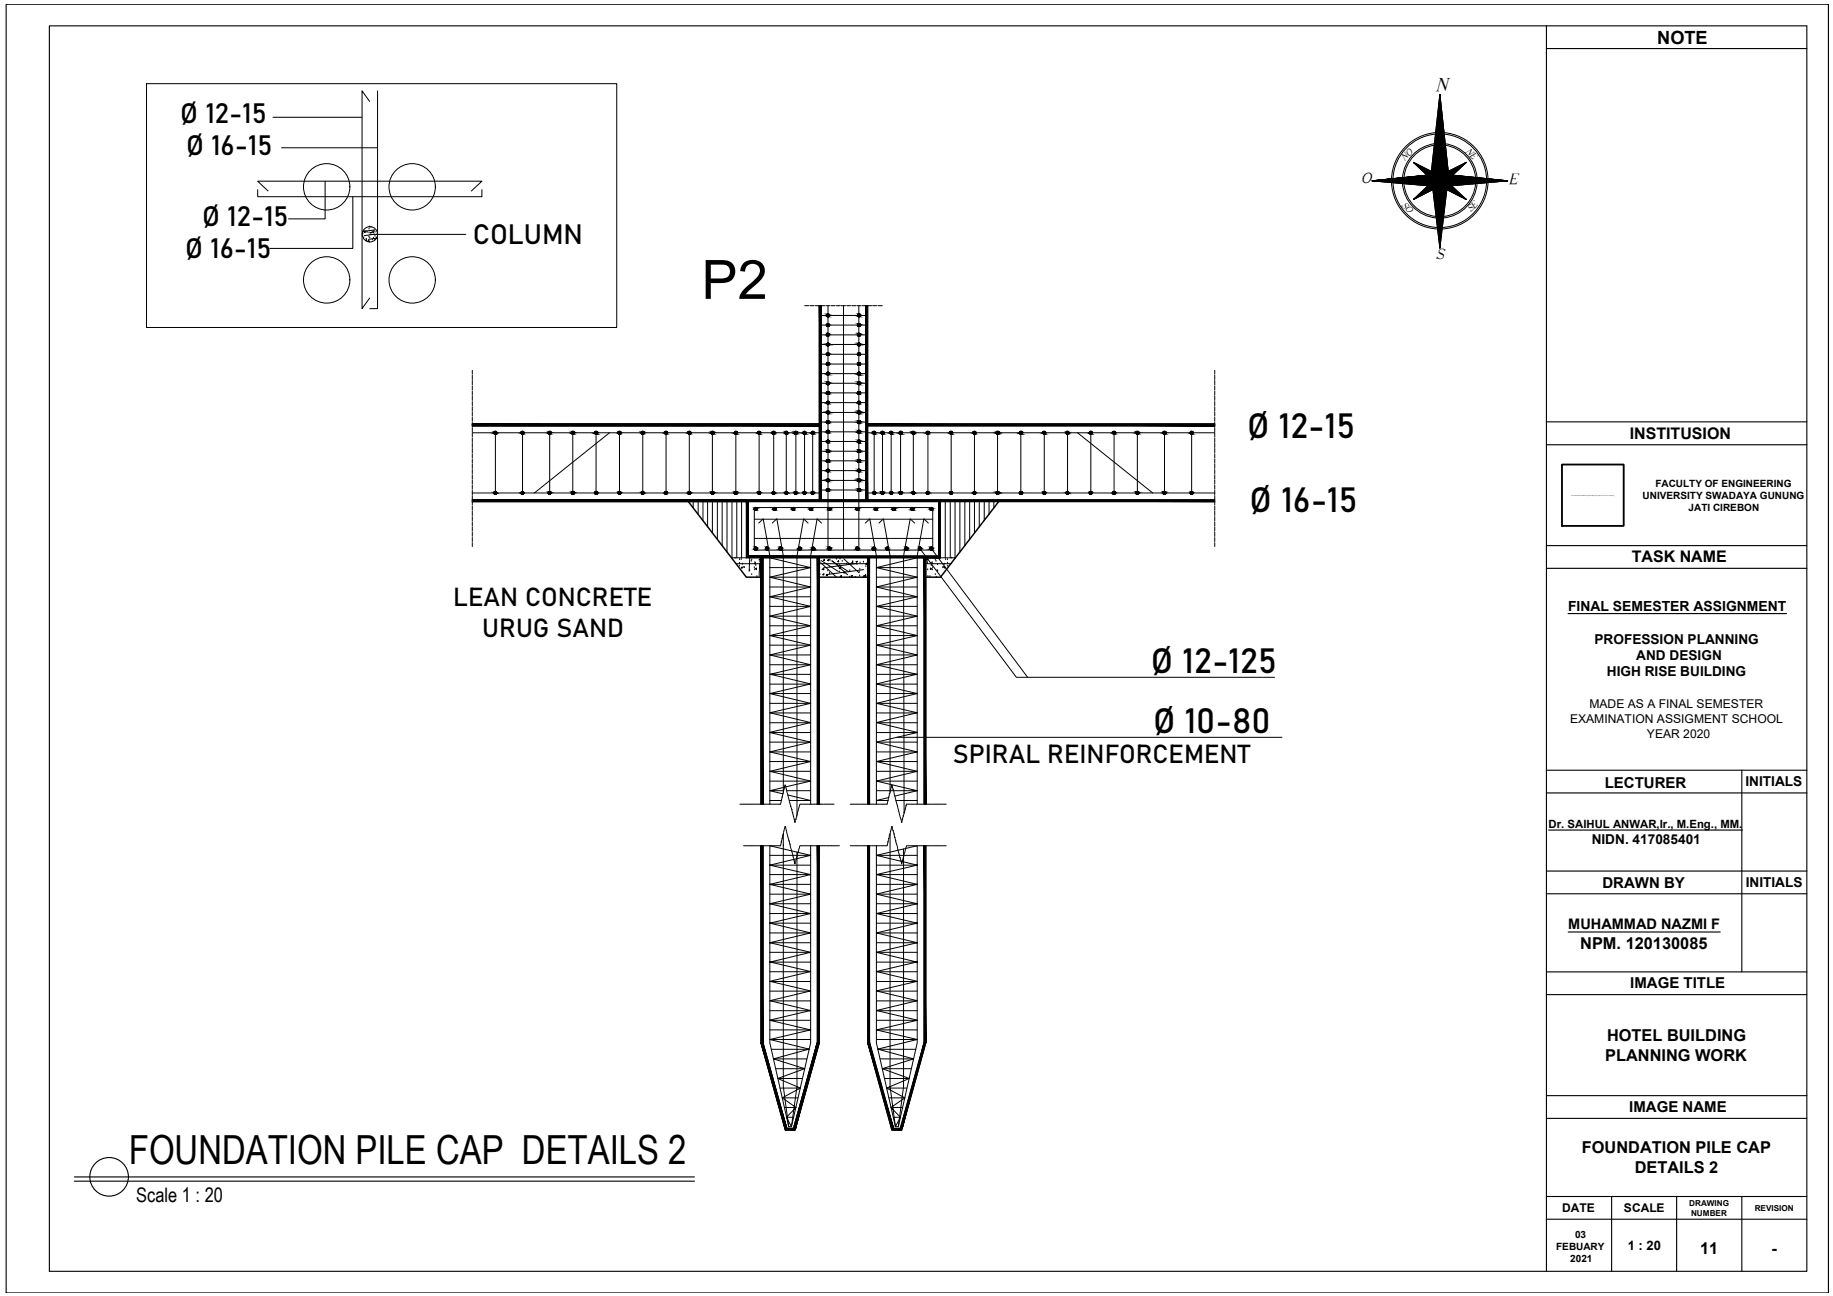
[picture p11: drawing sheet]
<svg xmlns="http://www.w3.org/2000/svg" width="420mm" height="297mm" viewBox="0 0 420 297" stroke-linecap="round" stroke-linejoin="round" font-family="sans-serif">
<defs><g id="words">
<text font-size="12.4" x="160.8" y="68.5">P2</text>
<text font-size="9.2" x="29.6" y="266.7">FOUNDATION PILE CAP DETAILS 2</text>
<g font-size="7.9">
<text x="285.8" y="100.4">Ø 12-15</text>
<text x="286.4" y="117.4">Ø 16-15</text>
<text x="263.8" y="154.2">Ø 12-125</text>
<text x="264.3" y="167.9">Ø 10-80</text>
</g>
<g font-size="6.4">
<text x="41.3" y="28.3">Ø 12-15</text>
<text x="42.6" y="35.5">Ø 16-15</text>
<text x="46.3" y="51.9">Ø 12-15</text>
<text x="42.4" y="59.1">Ø 16-15</text>
<text x="108.4" y="56">COLUMN</text>
</g>
<g font-size="5.9">
<text x="103.9" y="138.9">LEAN CONCRETE</text>
<text x="110.5" y="146">URUG SAND</text>
<text x="218.4" y="174.9">SPIRAL REINFORCEMENT</text>
</g>
<text font-size="4.6" x="31.2" y="275.5">Scale 1 : 20</text>
<text font-size="4.5" x="329.2" y="20.7">N</text>
<text font-size="4.2" x="379.9" y="10">NOTE</text>
<g font-size="3.8">
<text x="362.2" y="217.5">NPM. 120130085</text>
<text x="368.4" y="238.6">HOTEL BUILDING</text>
<text x="367.9" y="243.2">PLANNING WORK</text>
<text x="362.6" y="264.4">FOUNDATION PILE CAP</text>
<text x="374.7" y="268.9">DETAILS 2</text>
<text x="389.7" y="287.4">11</text>
<text x="406" y="287.4">-</text>
</g>
<g font-size="3.7">
<text x="373.6" y="100.6">INSTITUSION</text>
<text x="374" y="128.8">TASK NAME</text>
</g>
<g font-size="3.6">
<text x="312.1" y="42">O</text>
<text x="346" y="42.1">E</text>
<text x="329.2" y="59.3">S</text>
</g>
<g font-size="3.4">
<text x="367.8" y="180.5">LECTURER</text>
<text x="367.3" y="203.5">DRAWN BY</text>
<text x="373.7" y="226.5">IMAGE TITLE</text>
<text x="373.4" y="254.9">IMAGE NAME</text>
</g>
<text font-size="3.3" x="359.5" y="212.9">MUHAMMAD NAZMI F</text>
<text font-size="3.2" x="359.4" y="140">FINAL SEMESTER ASSIGNMENT</text>
<g font-size="3.1">
<text x="365.5" y="147.5">PROFESSION PLANNING</text>
<text x="368.3" y="155">HIGH RISE BUILDING</text>
<text x="375.1" y="151.3">AND DESIGN</text>
<text x="400.1" y="180.2">INITIALS</text>
<text x="364.8" y="193.5">NIDN. 417085401</text>
<text x="400.1" y="203.3">INITIALS</text>
</g>
<text font-size="3" x="373.1" y="286.5">1 : 20</text>
<g font-size="2.8">
<text x="359.9" y="165.7">EXAMINATION ASSIGMENT SCHOOL</text>
<text x="364.3" y="162.3">MADE AS A FINAL SEMESTER</text>
<text x="377.5" y="169.1">YEAR 2020</text>
<text x="358.1" y="277.8">DATE</text>
<text x="372.3" y="277.7">SCALE</text>
</g>
<text font-size="2.6" x="355" y="189.7">Dr. SAIHUL ANWAR,Ir., M.Eng., MM.</text>
<g font-size="2.3">
<text x="379.4" y="111.5">FACULTY OF ENGINEERING</text>
<text x="376.5" y="114.3">UNIVERSITY SWADAYA GUNUNG</text>
<text x="387.1" y="117.1">JATI CIREBON</text>
<text x="356.7" y="286.5">FEBUARY</text>
<text x="361" y="283.8">03</text>
<text x="359.9" y="289.3">2021</text>
</g>
<g font-size="2.2">
<text x="335.8" y="34.8" transform="rotate(45 335.8 34.8)">NE</text>
<text x="322" y="37" transform="rotate(-45 322 37)">NO</text>
<text x="321.2" y="47.1" transform="rotate(45 321.2 47.1)">SO</text>
<text x="337.2" y="48.7" transform="rotate(-46 337.2 48.7)">SE</text>
</g>
<g font-size="1.9">
<text x="387.2" y="276.4">DRAWING</text>
<text x="387.6" y="278.6">NUMBER</text>
<text x="402.2" y="277.5">REVISION</text>
</g>
<text font-size=".2" x="360.1" y="113.6">C:\Users\User\Downloads\PDF Images\WhatsApp Image 2020-10-05 at 19.21.334664.png</text>
</g></defs>
<!-- layer: 0 -->
<g fill="none" stroke="#000" stroke-width=".25">
<path d="M1.4 1h417.7v295.3h-417.7zM11.3 5.9h402.9v285.5h-402.9zM354.5 5.9v285.5M354.5 11.1h59.7M354.5 96.7h59.7M354.5 101.9h59.7M354.5 125.1h59.7M354.5 130.3h59.7M359.4 140.6h50.1M354.5 176.5h59.7M399.3 176.5v46.3M354.5 199.6h59.7"/>
<path d="M354.5 181.7h59.7M355 190.2h44.4M354.5 204.9h59.7M359.5 213.6h34.8M354.5 222.8h59.7M354.5 228h59.7M354.5 256.3h59.7M354.5 251.1h59.7M17 269.7h142.2M17 270.7h142.2M354.5 274.2h59.7M354.5 279.4h59.7"/>
<path d="M369.4 274.2v17.2M384.3 274.2v17.2M399.3 274.2v17.2"/>
<circle cx="25" cy="269.7" r="4.4"/>
</g>
<!-- layer: PDF3_Images -->
<path d="M358 106.5h14.2v14h-14.2z" fill="none" stroke="#000" stroke-width=".34"/>
<!-- layer: PDF4_Images -->
<path d="M358 106.5h14.2v14h-14.2z" fill="none" stroke="#000" stroke-width=".34"/>
<!-- layer: a_SIMBOL -->
<g fill="#000" stroke="#000" stroke-width=".23">
<path d="M324 37.2l4 2.8-.9 .1zM324 37.2l4.1 2.1-.1 .7zM330 21.6l2 18.4-2 1.4zM331.9 39.3l4.2-2.1-4.1 2.8zM314.5 41.4h15.5l-1.6 1.2zM324 45.7l4.4-3.1v.8zM324 45.7l3.3-3.1 1 .1zM328.4 42.6l1.6-1.2v15.5zM331.7 42.6l4.4 3.1-4.5-2.3zM331.8 42.7l1-.1 3.3 3.1zM332 40l4.1-2.8-3.1 2.9zM332.9 40.2l12.7 1.2z"/>
<path d="M327.1 40.2l.9-.2 2 1.4zM329.4 34.4l-1.4 5.6 2 1.4zM330 21.6v19.8l-.6-7zM330 21.6l-2 18.4 1.4-5.6z"/>
<path d="M330 41.4l1.7 1.2-1.7 14.3zM330 41.4l1.7 1.2 13.9-1.2z"/>
<path d="M314.5 41.4l12.6-1.2 2.9 1.2zM314.5 41.4l12.6-1.3z"/>
<path d="M330 41.4l2.9-1.2 12.7 1.2zM330 41.4l2.9-1.2-.9-.2z"/>
</g>
<g fill="none" stroke="#000" stroke-width=".23">
<path d="M324 37.2l4 2.8-.9 .2zM324 37.2l6 4.2M324 37.2l3.1 3M324 37.2l4.1 2.1M328.7 33.3a8.2 8.2 0 0 0-6.9 7.4M328.8 32.9a8.6 8.6 0 0 0-7.3 7.8M329 30.7a10.7 10.7 0 0 0-9.7 10.2M329.1 30.4a11.1 11.1 0 0 0-10.1 10.6M330 21.6l2 18.4-2 1.4zM330 21.6v35.3M330 21.6l-2 18.4M330 21.6l2 18.4"/>
<path d="M331 30.4a11.1 11.1 0 0 1 10.1 10.6M331 30.7a10.7 10.7 0 0 1 9.7 10.2M331.3 32.9a8.6 8.6 0 0 1 7.3 7.8M331.3 33.3a8.2 8.2 0 0 1 6.9 7.4M336.1 37.2l-4.2 2.1M336.1 37.2l-3.2 3M336.1 37.2l-6.1 4.2M314.5 41.4h15.5l-1.6 1.2zM314.5 41.4h31.1M314.5 41.4l13.8 1.3M319 41.8a11.1 11.1 0 0 0 10.5 10.7M319.3 41.8a10.7 10.7 0 0 0 10.2 10.3"/>
<path d="M321.5 42a8.6 8.6 0 0 0 7.7 8M321.8 42.1a8.2 8.2 0 0 0 7.4 7.5M324 45.7l4.4-3.1v.8zM327.3 42.5l-3.3 3.2M328 40l-13.5 1.4M328.4 42.6l1.6 14.3M328.4 43.4l-4.4 2.3M330 41.4h15.6l-13.9 1.2zM330 41.4l-6 4.3M330 41.4l6.1 4.3M331.6 43.4l4.5 2.3M331.7 42.6l4.4 3.1-4.5-2.3z"/>
<path d="M331.7 42.6l-1.7 14.3M332 40l4.1-2.8-3.2 3zM332 40l13.6 1.4M332.8 42.6l3.3 3.1M338.2 42.1a8.2 8.2 0 0 1-7.3 7.5M338.6 42a8.6 8.6 0 0 1-7.8 8M340.7 41.8a10.7 10.7 0 0 1-10.1 10.3M341.1 41.8a11.1 11.1 0 0 1-10.6 10.7M345.6 41.4l-13.8 1.3"/>
</g>
<!-- layer: PDF7_Solid Fills -->
<g fill="#000" stroke="#000" stroke-width=".23">
<path d="M119.7 99.5h.2zM125.9 99.5h.2zM152.6 99.5h.2zM157.9 99.5h.2zM189.7 99.3h.2zM189.7 94.8h.2zM223.3 99.5h.1zM255.3 99.5h.2zM260.6 99.5h.2zM173.2 117h.1zM181.8 117h.1zM185.9 117h.1z"/>
<path d="M189.7 101.5h.2zM213.4 117h.2zM196.4 125.4h.2zM210.8 125.4h.2z"/>
<path d="M187.8 70.1l.4 44.5v-44.5zM187.8 70.1l.4 44.5h-.4z"/>
<path d="M189.7 78.6l.2 .1zM189.7 78.6l.2 .1z"/>
<path d="M189.7 76.4l.2 .1zM189.7 76.4l.2 .1z"/>
<path d="M189.7 78.7h.3zM189.6 78.7h.4z"/>
<path d="M189.6 79.2h.3zM189.6 79.2l.3 .1z"/>
<path d="M189.7 76.5h.3zM189.6 76.5h.4z"/>
<path d="M189.6 77h.3zM189.6 77h.3z"/>
<path d="M189.7 74.2l.3 .1zM189.6 74.3h.4z"/>
<path d="M189.6 74.8h.3zM189.6 74.8h.3z"/>
<path d="M189.7 72h.3zM189.6 72h.4z"/>
<path d="M189.6 78.7l.4 .1zM189.6 78.7l.4 .1h-.5z"/>
<path d="M189.6 76.5l.4 .1zM189.6 76.5l.4 .1h-.5z"/>
<path d="M189.6 74.3h.4zM189.6 74.3h.4h-.5z"/>
<path d="M189.6 72l.4 .1zM189.6 72l.4 .1h-.5z"/>
<path d="M189.5 78.8h.6zM189.5 78.8h.6z"/>
<path d="M189.5 79.2h.5zM189.5 79.2h.5z"/>
<path d="M189.5 76.6h.6zM189.5 76.6h.6z"/>
<path d="M189.5 76.9h.5zM189.5 76.9l.5 .1z"/>
<path d="M189.5 74.3l.6 .1zM189.5 74.3l.6 .1z"/>
<path d="M189.5 74.7h.5zM189.5 74.7l.5 .1z"/>
<path d="M189.5 72.1l.6 .1zM189.5 72.1l.6 .1z"/>
<path d="M189.5 72.5l.4 .1 .1-.1zM189.5 72.5l.4 .1z"/>
<path d="M189.5 78.8l.6 .1zM189.5 78.8l.6 .1z"/>
<path d="M189.5 78.9l.6 .1v-.1zM189.5 78.9l.6 .1h-.6z"/>
<path d="M189.5 79l.6 .1zM189.5 79l.6 .1z"/>
<path d="M189.5 79.1h.6zM189.5 79.1l.5 .1z"/>
<path d="M189.5 76.6l.6 .1zM189.5 76.6l.6 .1z"/>
<path d="M189.5 76.7l.6 .1v-.1zM189.5 76.7l.6 .1h-.6z"/>
<path d="M189.5 76.8h.6zM189.5 76.8h.6z"/>
<path d="M189.5 76.8h.6zM189.5 76.8l.5 .1z"/>
<path d="M189.5 74.4h.6zM189.5 74.4h.6z"/>
<path d="M189.5 74.4l.6 .1v-.1zM189.5 74.4l.6 .1h-.6z"/>
<path d="M189.5 74.5l.6 .1zM189.5 74.5l.6 .1z"/>
<path d="M189.5 74.6h.6zM189.5 74.6h.6z"/>
<path d="M189.5 74.6h.6zM189.5 74.6l.5 .1z"/>
<path d="M189.5 72.2h.6zM189.5 72.2h.6z"/>
<path d="M189.5 72.2l.6 .1v-.1zM189.5 72.2l.6 .1h-.6z"/>
<path d="M189.5 72.3l.6 .1zM189.5 72.3l.6 .1z"/>
<path d="M189.5 72.4h.6zM189.5 72.4l.5 .1z"/>
<path d="M196.8 78.6l.3 .1zM196.7 78.7h.4z"/>
<path d="M196.8 76.4l.3 .1zM196.7 76.5h.4z"/>
<path d="M196.7 78.7l.5 .1zM196.7 78.7l.5 .1h-.6z"/>
<path d="M196.7 79.2h.4zM196.7 79.2l.3 .1z"/>
<path d="M196.7 76.5l.5 .1zM196.7 76.5l.5 .1h-.6z"/>
<path d="M196.7 77h.4zM196.7 77h.3z"/>
<path d="M196.7 74.2l.5 .1zM196.7 74.2l.5 .1h-.6z"/>
<path d="M196.7 74.8h.4zM196.7 74.8h.4z"/>
<path d="M196.7 72l.5 .1-.1-.1zM196.7 72l.5 .1h-.6z"/>
<path d="M196.6 78.8h.6zM196.6 78.8h.6z"/>
<path d="M196.6 78.8l.6 .1zM196.6 78.8l.6 .1z"/>
<path d="M196.6 79.1l.6 .1zM196.6 79.1l.6 .1z"/>
<path d="M196.6 79.2h.6zM196.6 79.2h.5z"/>
<path d="M196.6 76.6h.6zM196.6 76.6h.6z"/>
<path d="M196.6 76.6l.6 .1zM196.6 76.6l.6 .1z"/>
<path d="M196.6 76.8l.6 .1zM196.6 76.8l.6 .1z"/>
<path d="M196.6 76.9h.6zM196.6 76.9l.5 .1z"/>
<path d="M196.6 74.3l.6 .1zM196.6 74.3l.6 .1z"/>
<path d="M196.6 74.4h.6zM196.6 74.4h.6z"/>
<path d="M196.6 74.6h.6zM196.6 74.6h.6z"/>
<path d="M196.6 74.6l.6 .1zM196.6 74.6l.6 .1z"/>
<path d="M196.6 74.7h.6zM196.6 74.7l.5 .1z"/>
<path d="M196.6 72.1l.6 .1zM196.6 72.1l.6 .1z"/>
<path d="M196.6 72.2h.6zM196.6 72.2h.6z"/>
<path d="M196.6 72.4l.6 .1zM196.6 72.4l.6 .1z"/>
<path d="M196.6 72.5l.5 .1 .1-.1zM196.6 72.5l.5 .1z"/>
<path d="M196.6 78.9l.6 .1v-.1zM196.6 78.9l.6 .1h-.6z"/>
<path d="M196.6 79h.6zM196.6 79l.6 .1z"/>
<path d="M196.6 76.7l.6 .1v-.1zM196.6 76.7l.6 .1h-.6z"/>
<path d="M196.6 76.8h.6zM196.6 76.8h.6z"/>
<path d="M196.6 74.4l.6 .1v-.1zM196.6 74.4l.6 .1h-.6z"/>
<path d="M196.6 74.5h.6zM196.6 74.5l.6 .1z"/>
<path d="M196.6 72.2l.6 .1v-.1zM196.6 72.2l.6 .1h-.6z"/>
<path d="M196.6 72.3h.6zM196.6 72.3l.6 .1z"/>
<path d="M198.4 70.1l.5 44.5v-44.5zM198.4 70.1l.5 44.5h-.5z"/>
<path d="M113.5 99.5h.1zM113.5 99.5h.1z"/>
<path d="M113.4 98.9l.4 .2zM113.2 99.1l.2-.2 .4 .2z"/>
<path d="M113.3 99.4h.4zM113.3 99.4l.4 .1z"/>
<path d="M113.3 99.4h.5zM113.3 99.4h.5z"/>
<path d="M113.3 99.4h.5zM113.3 99.4h.5z"/>
<path d="M113.2 99.1l.6 .2v-.2zM113.2 99.1l.6 .2h-.6z"/>
<path d="M113.2 99.3h.6zM113.2 99.3l.6 .1z"/>
<path d="M119.6 98.9h.3zM119.6 98.9h.3z"/>
<path d="M119.6 98.9l.4 .1zM119.5 99h.5z"/>
<path d="M119.5 99l.6 .1zM119.5 99l.6 .1z"/>
<path d="M119.5 99.4l.4 .1 .1-.1zM119.5 99.4l.4 .1z"/>
<path d="M119.5 99.1h.6zM119.5 99.1h.6h-.7z"/>
<path d="M119.4 99.1l.7 .2v-.2zM119.4 99.1l.7 .2h-.7z"/>
<path d="M119.4 99.3h.7zM119.4 99.3h.7z"/>
<path d="M119.5 99.3h.6zM119.5 99.3l.5 .1z"/>
<path d="M125.8 98.9l.5 .1zM125.8 98.9l.5 .1h-.6z"/>
<path d="M125.7 99l.6 .1zM125.7 99l.6 .1z"/>
<path d="M125.7 99.4l.4 .1 .2-.1zM125.7 99.4l.4 .1z"/>
<path d="M125.7 99.1h.6zM125.7 99.1h.6z"/>
<path d="M125.7 99.1l.6 .2v-.2zM125.7 99.1l.6 .2h-.6z"/>
<path d="M125.7 99.3h.6zM125.7 99.3h.6z"/>
<path d="M125.7 99.3h.6zM125.7 99.3l.6 .1z"/>
<path d="M131.2 99.5h.2zM131.2 99.5h.1z"/>
<path d="M131.2 98.9l.4 .1zM131.2 98.9l.4 .1h-.6z"/>
<path d="M131 99l.6 .1zM131 99l.6 .1z"/>
<path d="M131 99.1h.7zM131 99.1h.7z"/>
<path d="M131 99.3l.6 .1zM131 99.3l.6 .1z"/>
<path d="M131 99.4l.5 .1 .1-.1zM131 99.4l.5 .1z"/>
<path d="M131 99.1l.7 .2v-.2zM131 99.1l.7 .2h-.7z"/>
<path d="M131 99.3h.7zM131 99.3h.6z"/>
<path d="M136.5 99.5h.3zM136.5 99.5h.2z"/>
<path d="M136.5 98.9h.4zM136.5 98.9h.4z"/>
<path d="M136.5 98.9l.5 .1zM136.5 98.9l.5 .1h-.6z"/>
<path d="M136.4 99l.6 .1zM136.3 99.1h.7z"/>
<path d="M136.3 99.1h.7zM136.3 99.1h.7z"/>
<path d="M136.3 99.3l.7 .1zM136.3 99.3l.7 .1z"/>
<path d="M136.4 99.4l.4 .1 .2-.1zM136.4 99.4l.4 .1z"/>
<path d="M136.3 99.1l.7 .2v-.2zM136.3 99.1l.7 .2h-.7z"/>
<path d="M136.3 99.3h.7zM136.3 99.3h.7z"/>
<path d="M141.9 99.5h.2zM141.9 99.5h.1z"/>
<path d="M141.9 98.9h.3zM141.8 98.9h.4z"/>
<path d="M141.8 98.9l.5 .1zM141.8 98.9l.5 .1z"/>
<path d="M141.8 99.4h.4zM141.8 99.4l.3 .1z"/>
<path d="M141.7 99h.6zM141.7 99h.6z"/>
<path d="M141.7 99l.6 .1zM141.7 99l.6 .1z"/>
<path d="M141.7 99.4h.6zM141.7 99.4h.6z"/>
<path d="M141.7 99.4h.6zM141.7 99.4h.5z"/>
<path d="M141.7 99.1h.6zM141.7 99.1h.6z"/>
<path d="M141.7 99.1l.6 .1zM141.7 99.1l.6 .1z"/>
<path d="M141.7 99.2l.6 .1zM141.7 99.2l.6 .1z"/>
<path d="M141.7 99.3h.6zM141.7 99.3l.6 .1z"/>
<path d="M141.7 99.2h.6zM141.7 99.2h.6z"/>
<path d="M147.2 99.5h.2zM147.2 99.5h.2z"/>
<path d="M147.2 98.9l.3 .1zM147.1 99h.4z"/>
<path d="M147.1 99.4h.4zM147.1 99.4l.4 .1z"/>
<path d="M147.1 99h.5zM147.1 99h.5z"/>
<path d="M147.1 99.4h.4zM147.1 99.4h.4z"/>
<path d="M147.1 99l.5 .1zM147.1 99l.5 .1z"/>
<path d="M147.1 99.4h.5zM147.1 99.4h.5z"/>
<path d="M147 99.1l.6 .2v-.2zM147 99.1l.6 .2h-.6z"/>
<path d="M147 99.3h.6zM147 99.3l.6 .1z"/>
<path d="M152.5 98.9h.3zM152.5 98.9h.3z"/>
<path d="M152.5 98.9l.4 .1zM152.5 98.9l.4 .1h-.5z"/>
<path d="M152.4 99l.6 .1zM152.4 99l.6 .1z"/>
<path d="M152.4 99.4l.4 .1 .1-.1zM152.4 99.4l.4 .1z"/>
<path d="M152.4 99.1h.6zM152.4 99.1h.6z"/>
<path d="M152.3 99.1l.7 .2v-.2zM152.3 99.1l.7 .2h-.7z"/>
<path d="M152.3 99.3h.7zM152.3 99.3h.7z"/>
<path d="M152.4 99.3h.6zM152.4 99.3l.5 .1z"/>
<path d="M157.9 98.9h.3zM157.8 98.9h.4z"/>
<path d="M157.8 98.9l.5 .1zM157.8 98.9l.5 .1h-.6z"/>
<path d="M157.7 99l.6 .1zM157.7 99l.6 .1z"/>
<path d="M157.7 99.4l.4 .1 .2-.1zM157.7 99.4l.4 .1z"/>
<path d="M157.7 99.1h.6zM157.7 99.1h.6z"/>
<path d="M157.7 99.1l.6 .2v-.2zM157.7 99.1l.6 .2h-.6z"/>
<path d="M157.7 99.3h.6zM157.7 99.3h.6z"/>
<path d="M157.7 99.3h.6zM157.7 99.3l.6 .1z"/>
<path d="M163.2 99.5h.2zM163.2 99.5h.1z"/>
<path d="M163.2 98.9l.4 .1zM163.2 98.9l.4 .1h-.6z"/>
<path d="M163 99l.6 .1zM163 99l.6 .1z"/>
<path d="M163 99.1h.7zM163 99.1h.7z"/>
<path d="M163 99.3l.6 .1zM163 99.3l.6 .1z"/>
<path d="M163 99.4l.5 .1 .1-.1zM163 99.4l.5 .1z"/>
<path d="M163 99.1l.7 .2v-.2zM163 99.1l.7 .2h-.7z"/>
<path d="M163 99.3h.7zM163 99.3h.6z"/>
<path d="M168.6 99.5h.2zM168.6 99.5h.1z"/>
<path d="M168.5 98.9h.4zM168.5 98.9h.4z"/>
<path d="M168.5 98.9l.5 .1zM168.5 98.9l.5 .1h-.6z"/>
<path d="M168.4 99l.6 .1zM168.4 99l.6 .1z"/>
<path d="M168.3 99.1h.7zM168.3 99.1h.7z"/>
<path d="M168.3 99.3l.7 .1zM168.3 99.3l.7 .1z"/>
<path d="M168.4 99.4l.4 .1 .2-.1zM168.4 99.4l.4 .1z"/>
<path d="M168.3 99.1l.7 .2v-.2zM168.3 99.1l.7 .2h-.7z"/>
<path d="M168.3 99.3h.7zM168.3 99.3h.7z"/>
<path d="M173.9 99.5h.2zM173.9 99.5h.1z"/>
<path d="M173.9 98.9h.3zM173.9 98.9h.3z"/>
<path d="M173.8 98.9l.5 .1zM173.8 98.9l.5 .1z"/>
<path d="M173.8 99h.5zM173.8 99h.5z"/>
<path d="M173.8 99l.5 .1zM173.7 99.1h.6z"/>
<path d="M173.7 99.1h.6zM173.7 99.1h.6z"/>
<path d="M173.7 99.3l.6 .1zM173.7 99.3l.6 .1z"/>
<path d="M173.8 99.4l.4 .1 .1-.1zM173.8 99.4l.4 .1z"/>
<path d="M173.7 99.1l.6 .2v-.2zM173.7 99.1l.6 .2h-.6z"/>
<path d="M173.7 99.3h.6zM173.7 99.3h.6z"/>
<path d="M177.3 99.5h.1zM177.3 99.5h.1z"/>
<path d="M177.2 98.9l.4 .2zM177 99.1l.2-.2 .4 .2z"/>
<path d="M177.1 99.4h.5zM177.1 99.4l.4 .1z"/>
<path d="M177.1 99.4h.5zM177.1 99.4h.5z"/>
<path d="M177.1 99.4h.5zM177.1 99.4h.5z"/>
<path d="M177 99.1h.6zM177 99.1h.6z"/>
<path d="M177 99.1l.7 .1zM177 99.1l.7 .1z"/>
<path d="M177 99.2l.6 .1zM177 99.2l.6 .1z"/>
<path d="M177 99.3h.6zM177 99.3l.6 .1z"/>
<path d="M177 99.2h.7zM177 99.2h.6z"/>
<path d="M180.1 99.5h.2zM180.1 99.5h.2z"/>
<path d="M180.1 98.9l.4 .2zM180.1 98.9l.4 .2h-.6z"/>
<path d="M180 99.4h.4zM180 99.4l.4 .1z"/>
<path d="M180 99.4h.4zM180 99.4h.4z"/>
<path d="M180 99.4h.5zM180 99.4h.5z"/>
<path d="M179.9 99.1l.6 .2v-.2zM179.9 99.1l.6 .2h-.6z"/>
<path d="M179.9 99.3h.6zM179.9 99.3l.6 .1z"/>
<path d="M182.3 99.5h.2zM182.3 99.5h.2z"/>
<path d="M182.3 98.9l.3 .1zM182.3 98.9l.3 .1h-.4z"/>
<path d="M182.2 99.4h.4zM182.2 99.4l.4 .1z"/>
<path d="M182.1 99h.6zM182.1 99h.6z"/>
<path d="M182.1 99.4h.5zM182.1 99.4h.5z"/>
<path d="M182.1 99l.6 .1zM182.1 99l.6 .1z"/>
<path d="M182.1 99.4h.6zM182.1 99.4h.5z"/>
<path d="M182.1 99.1l.6 .2v-.2zM182.1 99.1l.6 .2h-.6z"/>
<path d="M182.1 99.3h.6zM182.1 99.3l.6 .1z"/>
<path d="M184.3 99.5h.2zM184.3 99.5h.2z"/>
<path d="M184.3 98.9h.3zM184.3 98.9h.3z"/>
<path d="M184.2 98.9l.4 .1zM184.2 99h.4z"/>
<path d="M184.2 99h.5zM184.2 99h.5z"/>
<path d="M184.2 99.4h.4zM184.2 99.4l.3 .1z"/>
<path d="M184.2 99l.5 .1zM184.2 99l.5 .1z"/>
<path d="M184.2 99.4h.5zM184.2 99.4h.4z"/>
<path d="M184.1 99.1h.6zM184.1 99.1h.6z"/>
<path d="M184.1 99.1l.6 .1zM184.1 99.1l.6 .1z"/>
<path d="M184.1 99.2l.6 .1zM184.1 99.2l.6 .1z"/>
<path d="M184.1 99.3h.6zM184.1 99.3h.6z"/>
<path d="M184.1 99.3h.6zM184.1 99.3l.6 .1z"/>
<path d="M186.2 99.5h.2zM186.2 99.5h.1z"/>
<path d="M186.2 98.9h.3zM186.1 98.9h.4z"/>
<path d="M186.1 98.9l.4 .1zM186.1 98.9l.4 .1z"/>
<path d="M186.1 99h.4zM186.1 99h.4z"/>
<path d="M186 99l.6 .1zM186 99l.6 .1z"/>
<path d="M186 99.1h.7zM186 99.1h.7z"/>
<path d="M186 99.3l.6 .1zM186 99.3l.6 .1z"/>
<path d="M186 99.4l.5 .1 .1-.1zM186 99.4l.5 .1z"/>
<path d="M186 99.1l.7 .2v-.2zM186 99.1l.7 .2h-.7z"/>
<path d="M186 99.3h.7zM186 99.3h.6z"/>
<path d="M108.3 97.2l79.5 .4v-.4zM108.3 97.2l79.5 .4h-79.5z"/>
<path d="M189.7 89.7l.2 .1zM189.7 89.7l.2 .1z"/>
<path d="M189.7 87.5h.2zM189.7 87.5h.2z"/>
<path d="M189.7 85.3h.2zM189.7 85.3h.2z"/>
<path d="M189.7 83.1h.2zM189.7 83.1h.2z"/>
<path d="M189.7 80.9h.2zM189.7 80.9h.2z"/>
<path d="M189.7 97h.2zM189.7 97l.1 .1z"/>
<path d="M189.7 98.6l.3 .1zM189.6 98.7h.4z"/>
<path d="M189.7 96.4l.3 .1zM189.6 96.5h.4z"/>
<path d="M189.7 94.2h.3zM189.6 94.2h.4z"/>
<path d="M189.7 92h.2zM189.7 92h.2z"/>
<path d="M189.6 92.6h.3zM189.6 92.6h.3z"/>
<path d="M189.6 90.4h.3zM189.6 90.4h.3z"/>
<path d="M189.6 88.1h.3zM189.6 88.1l.3 .1z"/>
<path d="M189.6 85.9h.3zM189.6 85.9l.3 .1z"/>
<path d="M189.6 83.7h.3zM189.6 83.7h.3z"/>
<path d="M189.7 80.9h.3zM189.6 80.9h.4z"/>
<path d="M189.6 81.4h.3zM189.6 81.4l.3 .1z"/>
<path d="M189.6 98.7l.4 .1zM189.6 98.7l.4 .1h-.5z"/>
<path d="M189.6 96.5l.4 .1zM189.6 96.5l.4 .1h-.5z"/>
<path d="M189.6 94.2l.4 .1zM189.6 94.2l.4 .1h-.5z"/>
<path d="M189.6 92l.4 .1zM189.6 92l.4 .1h-.5z"/>
<path d="M189.6 89.8l.4 .1zM189.6 89.8l.4 .1h-.5z"/>
<path d="M189.6 87.5l.4 .2zM189.6 87.5l.4 .2h-.5z"/>
<path d="M189.6 88.1h.4zM189.6 88.1h.3z"/>
<path d="M189.6 85.3l.4 .1zM189.6 85.3l.4 .1h-.5z"/>
<path d="M189.6 85.9h.4zM189.6 85.9h.3z"/>
<path d="M189.6 83.1h.4zM189.6 83.1h.4z"/>
<path d="M189.5 88.1h.5zM189.5 88.1h.5z"/>
<path d="M189.5 83.1l.5 .1zM189.5 83.1l.5 .1z"/>
<path d="M189.5 80.9l.5 .1zM189.5 80.9l.5 .1z"/>
<path d="M189.5 98.8h.6zM189.5 98.8h.6z"/>
<path d="M189.5 99.1l.4 .2 .1-.2zM189.5 99.1l.4 .2z"/>
<path d="M189.5 96.6h.6zM189.5 96.6h.6z"/>
<path d="M189.5 96.9l.4 .1 .1-.1zM189.5 96.9l.4 .1z"/>
<path d="M189.5 94.3l.6 .1zM189.5 94.3l.6 .1z"/>
<path d="M189.5 94.7l.4 .1 .1-.1zM189.5 94.7l.4 .1z"/>
<path d="M189.5 92.1l.6 .1zM189.5 92.1l.6 .1z"/>
<path d="M189.5 92.5l.4 .1 .1-.1zM189.5 92.5l.4 .1z"/>
<path d="M189.5 89.9l.6 .1zM189.5 89.9l.6 .1z"/>
<path d="M189.5 90.3l.4 .1 .1-.1zM189.5 90.3l.4 .1z"/>
<path d="M189.5 87.7l.6 .1zM189.5 87.7l.6 .1z"/>
<path d="M189.5 88h.5zM189.5 88l.5 .1z"/>
<path d="M189.5 85.4l.5 .1zM189.5 85.4l.5 .1z"/>
<path d="M189.5 85.5h.6zM189.5 85.5h.6z"/>
<path d="M189.5 85.8l.5 .1v-.1zM189.5 85.8l.5 .1z"/>
<path d="M189.5 83.2l.6 .1zM189.5 83.2l.6 .1z"/>
<path d="M189.5 83.6h.5zM189.5 83.6h.5z"/>
<path d="M189.5 83.6h.5zM189.5 83.6l.5 .1z"/>
<path d="M189.5 81l.6 .1zM189.5 81l.6 .1z"/>
<path d="M189.5 81.4h.5zM189.5 81.4h.5z"/>
<path d="M189.5 98.8l.6 .1zM189.5 98.8l.6 .1z"/>
<path d="M189.5 98.9l.6 .2v-.2zM189.5 98.9l.6 .2h-.6z"/>
<path d="M189.5 99.1h.6zM189.5 99.1h.6z"/>
<path d="M189.5 99.1h.6zM189.5 99.1h.5z"/>
<path d="M189.5 96.6l.6 .1zM189.5 96.6l.6 .1z"/>
<path d="M189.5 96.7l.6 .1v-.1zM189.5 96.7l.6 .1h-.6z"/>
<path d="M189.5 96.8l.6 .1zM189.5 96.8l.6 .1z"/>
<path d="M189.5 96.9h.6zM189.5 96.9h.5z"/>
<path d="M189.5 94.4h.6zM189.5 94.4h.6z"/>
<path d="M189.5 94.4h.6zM189.5 94.4h.6z"/>
<path d="M189.5 94.4l.6 .2v-.2zM189.5 94.4l.6 .2h-.6z"/>
<path d="M189.5 94.6l.6 .1zM189.5 94.6l.6 .1z"/>
<path d="M189.5 94.7h.6zM189.5 94.7h.5z"/>
<path d="M189.5 92.2h.6zM189.5 92.2h.6z"/>
<path d="M189.5 92.2l.6 .2v-.2zM189.5 92.2l.6 .2h-.6z"/>
<path d="M189.5 92.4h.6zM189.5 92.4h.6z"/>
<path d="M189.5 92.4h.6zM189.5 92.4l.5 .1z"/>
<path d="M189.5 90h.6zM189.5 90h.6z"/>
<path d="M189.5 90l.6 .1v-.1zM189.5 90l.6 .1h-.6z"/>
<path d="M189.5 90.1l.6 .1zM189.5 90.1l.6 .1z"/>
<path d="M189.5 90.2h.6zM189.5 90.2l.5 .1z"/>
<path d="M189.5 87.8h.6zM189.5 87.8h.6z"/>
<path d="M189.5 87.8l.6 .1v-.1zM189.5 87.8l.6 .1h-.6z"/>
<path d="M189.5 87.9l.6 .1zM189.5 87.9l.6 .1z"/>
<path d="M189.5 88h.6zM189.5 88h.5z"/>
<path d="M189.5 85.5l.6 .1zM189.5 85.5l.6 .1z"/>
<path d="M189.5 85.6l.6 .1v-.1zM189.5 85.6l.6 .1h-.6z"/>
<path d="M189.5 85.7h.6zM189.5 85.7h.6z"/>
<path d="M189.5 85.7h.6zM189.5 85.7l.5 .1z"/>
<path d="M189.5 83.3l.6 .1zM189.5 83.3l.6 .1z"/>
<path d="M189.5 83.4l.6 .1v-.1zM189.5 83.4l.6 .1h-.6z"/>
<path d="M189.5 83.5h.6zM189.5 83.5h.6z"/>
<path d="M189.5 83.5h.6zM189.5 83.5l.5 .1z"/>
<path d="M189.5 81.1h.6zM189.5 81.1h.6z"/>
<path d="M189.5 81.1l.6 .1v-.1zM189.5 81.1l.6 .1h-.6z"/>
<path d="M189.5 81.2l.6 .1zM189.5 81.2l.6 .1z"/>
<path d="M189.5 81.3h.6zM189.5 81.3l.5 .1z"/>
<path d="M196.8 99.3h.1zM196.8 99.3h.1z"/>
<path d="M196.8 97h.1zM196.8 97l.1 .1z"/>
<path d="M196.8 94.8h.1zM196.8 94.8l.1 .1z"/>
<path d="M196.8 89.7l.3 .1zM196.7 89.8h.4z"/>
<path d="M196.8 87.5h.3zM196.7 87.5h.4z"/>
<path d="M196.8 85.3h.3zM196.7 85.3h.4z"/>
<path d="M196.8 83.1h.3zM196.7 83.1h.4z"/>
<path d="M196.8 80.9h.3zM196.7 80.9h.4z"/>
<path d="M196.7 98.6l.5 .2zM196.7 98.6l.5 .2h-.6z"/>
<path d="M196.7 96.4l.5 .2zM196.7 96.4l.5 .2h-.6z"/>
<path d="M196.7 94.2l.5 .1zM196.7 94.2l.5 .1h-.6z"/>
<path d="M196.7 92h.4zM196.7 92h.4z"/>
<path d="M196.7 83.7h.4zM196.7 83.7h.3z"/>
<path d="M196.7 80.9h.4zM196.7 80.9h.4z"/>
<path d="M196.7 81.4h.4zM196.7 81.4l.3 .1z"/>
<path d="M196.7 92l.5 .1zM196.7 92l.5 .1h-.6z"/>
<path d="M196.7 89.8l.5 .1zM196.7 89.8l.5 .1h-.6z"/>
<path d="M196.7 87.5l.5 .2zM196.7 87.5l.5 .2h-.6z"/>
<path d="M196.7 88.1h.4zM196.7 88.1l.3 .1z"/>
<path d="M196.7 85.3l.5 .1zM196.7 85.3l.5 .1h-.6z"/>
<path d="M196.7 85.9h.4zM196.7 85.9l.3 .1z"/>
<path d="M196.7 83.1h.5zM196.7 83.1h.5z"/>
<path d="M196.7 88.1h.5zM196.7 88.1h.5z"/>
<path d="M196.7 83.1l.5 .1zM196.7 83.1l.5 .1z"/>
<path d="M196.7 80.9l.5 .1zM196.7 80.9l.5 .1z"/>
<path d="M196.6 98.8h.6zM196.6 98.8h.6z"/>
<path d="M196.6 98.8l.6 .1zM196.6 98.8l.6 .1z"/>
<path d="M196.6 99.1h.6zM196.6 99.1h.6z"/>
<path d="M196.6 99.1l.5 .2 .1-.2zM196.6 99.1l.5 .2z"/>
<path d="M196.6 96.6h.6zM196.6 96.6h.6z"/>
<path d="M196.6 96.6l.6 .1zM196.6 96.6l.6 .1z"/>
<path d="M196.6 96.9h.6zM196.6 96.9h.6z"/>
<path d="M196.6 96.9l.5 .1 .1-.1zM196.6 96.9l.5 .1z"/>
<path d="M196.6 94.3l.6 .1zM196.6 94.3l.6 .1z"/>
<path d="M196.6 94.4h.6zM196.6 94.4h.6z"/>
<path d="M196.6 94.4h.6zM196.6 94.4h.6z"/>
<path d="M196.6 94.7h.6zM196.6 94.7h.6z"/>
<path d="M196.6 94.7l.5 .1 .1-.1zM196.6 94.7l.5 .1z"/>
<path d="M196.6 92.1l.6 .1zM196.6 92.1l.6 .1z"/>
<path d="M196.6 92.2h.6zM196.6 92.2h.6z"/>
<path d="M196.6 92.4l.6 .1zM196.6 92.4l.6 .1z"/>
<path d="M196.6 92.5l.4 .1 .2-.1zM196.6 92.5l.4 .1z"/>
<path d="M196.6 89.9l.6 .1zM196.6 89.9l.6 .1z"/>
<path d="M196.6 90h.6zM196.6 90h.6z"/>
<path d="M196.6 90.2l.6 .1zM196.6 90.2l.6 .1z"/>
<path d="M196.6 90.3l.4 .1 .2-.1zM196.6 90.3l.4 .1z"/>
<path d="M196.6 87.7l.6 .1zM196.6 87.7l.6 .1z"/>
<path d="M196.6 87.8h.6zM196.6 87.8h.6z"/>
<path d="M196.6 88h.6zM196.6 88h.6z"/>
<path d="M196.6 88h.6zM196.6 88l.6 .1z"/>
<path d="M196.6 85.4l.6 .1zM196.6 85.4l.6 .1z"/>
<path d="M196.6 85.5l.6 .1zM196.6 85.5l.6 .1z"/>
<path d="M196.6 85.7l.6 .1zM196.6 85.7l.6 .1z"/>
<path d="M196.6 85.8l.6 .1v-.1zM196.6 85.8l.6 .1z"/>
<path d="M196.6 83.2l.6 .1zM196.6 83.2l.6 .1z"/>
<path d="M196.6 83.3l.6 .1zM196.6 83.3l.6 .1z"/>
<path d="M196.6 83.5l.6 .1zM196.6 83.5l.6 .1z"/>
<path d="M196.6 83.6h.6zM196.6 83.6h.6z"/>
<path d="M196.6 83.6h.6zM196.6 83.6l.5 .1z"/>
<path d="M196.6 81l.6 .1zM196.6 81l.6 .1z"/>
<path d="M196.6 81.1h.6zM196.6 81.1h.6z"/>
<path d="M196.6 81.3l.6 .1zM196.6 81.3l.6 .1z"/>
<path d="M196.6 81.4h.6zM196.6 81.4h.5z"/>
<path d="M196.6 98.9l.6 .2v-.2zM196.6 98.9l.6 .2h-.6z"/>
<path d="M196.6 99.1h.6zM196.6 99.1h.6z"/>
<path d="M196.6 96.7l.6 .1v-.1zM196.6 96.7l.6 .1h-.6z"/>
<path d="M196.6 96.8h.6zM196.6 96.8l.6 .1z"/>
<path d="M196.6 94.4l.6 .2v-.2zM196.6 94.4l.6 .2h-.6z"/>
<path d="M196.6 94.6h.6zM196.6 94.6l.6 .1z"/>
<path d="M196.6 92.2l.6 .2v-.2zM196.6 92.2l.6 .2h-.6z"/>
<path d="M196.6 92.4h.6zM196.6 92.4h.6z"/>
<path d="M196.6 90l.6 .1v-.1zM196.6 90l.6 .1h-.6z"/>
<path d="M196.6 90.1h.6zM196.6 90.1l.6 .1z"/>
<path d="M196.6 87.8l.6 .1v-.1zM196.6 87.8l.6 .1h-.6z"/>
<path d="M196.6 87.9h.6zM196.6 87.9l.6 .1z"/>
<path d="M196.6 85.6l.6 .1v-.1zM196.6 85.6l.6 .1h-.6z"/>
<path d="M196.6 85.7h.6zM196.6 85.7h.6z"/>
<path d="M196.6 83.4l.6 .1v-.1zM196.6 83.4l.6 .1h-.6z"/>
<path d="M196.6 83.5h.6zM196.6 83.5h.6z"/>
<path d="M196.6 81.1l.6 .1v-.1zM196.6 81.1l.6 .1h-.6z"/>
<path d="M196.6 81.2h.6zM196.6 81.2l.6 .1z"/>
<path d="M200.3 99.5h.2zM200.3 99.5h.2z"/>
<path d="M200.3 98.9l.4 .2zM200.1 99.1l.2-.2 .4 .2z"/>
<path d="M200.2 99.4h.4zM200.2 99.4l.3 .1z"/>
<path d="M200.1 99.4h.5zM200.1 99.4h.5z"/>
<path d="M200.1 99.4h.6zM200.1 99.4h.6z"/>
<path d="M200.1 99.1h.6zM200.1 99.1h.6z"/>
<path d="M200.1 99.1l.6 .1zM200.1 99.1l.6 .1z"/>
<path d="M200 99.2h.7zM200 99.2h.7z"/>
<path d="M200.1 99.2l.6 .1zM200.1 99.2l.6 .1z"/>
<path d="M200.1 99.3h.6zM200.1 99.3l.6 .1z"/>
<path d="M202.2 99.5h.2zM202.2 99.5h.1z"/>
<path d="M202.1 98.9h.4zM202.1 98.9h.4z"/>
<path d="M202.1 98.9l.5 .1zM202 99h.6z"/>
<path d="M202 99l.6 .1zM202 99l.6 .1z"/>
<path d="M201.9 99.1h.7zM201.9 99.1h.7z"/>
<path d="M201.9 99.3l.7 .1zM201.9 99.3l.7 .1z"/>
<path d="M202 99.4l.5 .1 .1-.1zM202 99.4l.5 .1z"/>
<path d="M201.9 99.1l.7 .2v-.2zM201.9 99.1l.7 .2h-.7z"/>
<path d="M201.9 99.3h.7zM201.9 99.3h.7z"/>
<path d="M204.2 99.5h.2zM204.2 99.5h.1z"/>
<path d="M204.1 98.9h.4zM204.1 98.9h.4z"/>
<path d="M204.1 98.9l.4 .1zM204.1 98.9l.4 .1z"/>
<path d="M204.1 99h.4zM204 99h.5z"/>
<path d="M204 99l.6 .1zM204 99l.6 .1z"/>
<path d="M204 99.1h.6zM204 99.1h.6z"/>
<path d="M204 99.3l.6 .1zM204 99.3l.6 .1z"/>
<path d="M204 99.4l.4 .1 .2-.1zM204 99.4l.4 .1z"/>
<path d="M204 99.1l.6 .2v-.2zM204 99.1l.6 .2h-.6z"/>
<path d="M204 99.3h.6zM204 99.3h.6z"/>
<path d="M206.3 99.5h.3zM206.3 99.5h.2z"/>
<path d="M206.3 98.9h.3zM206.3 98.9h.3z"/>
<path d="M206.3 98.9l.4 .1zM206.3 98.9l.4 .1z"/>
<path d="M206.2 99h.5zM206.2 99h.5z"/>
<path d="M206.2 99l.6 .1zM206.2 99l.6 .1z"/>
<path d="M206.1 99.1h.7zM206.1 99.1h.7z"/>
<path d="M206.1 99.3l.7 .1zM206.1 99.3l.7 .1z"/>
<path d="M206.2 99.4l.4 .1 .2-.1zM206.2 99.4l.4 .1z"/>
<path d="M206.1 99.1l.7 .2v-.2zM206.1 99.1l.7 .2h-.7z"/>
<path d="M206.1 99.3h.7zM206.1 99.3h.7z"/>
<path d="M209.3 99.5h.1zM209.3 99.5h.1z"/>
<path d="M209.2 98.9l.4 .1zM209.2 98.9l.4 .1h-.5z"/>
<path d="M209.2 99.4h.4zM209.2 99.4l.3 .1z"/>
<path d="M209.1 99h.5zM209.1 99h.5z"/>
<path d="M209.1 99l.5 .1zM209 99.1h.6z"/>
<path d="M209.1 99.4h.5zM209.1 99.4h.5z"/>
<path d="M209.1 99.4h.5zM209.1 99.4h.5z"/>
<path d="M209 99.1l.6 .2v-.2zM209 99.1l.6 .2h-.6z"/>
<path d="M209 99.3h.6zM209 99.3l.6 .1z"/>
<path d="M212.6 99.5h.2zM212.6 99.5h.1z"/>
<path d="M212.6 98.9l.4 .2zM212.4 99.1l.2-.2 .4 .2z"/>
<path d="M212.4 99.4h.5zM212.4 99.4l.4 .1z"/>
<path d="M212.4 99.4h.5zM212.4 99.4h.5z"/>
<path d="M212.4 99.4h.6zM212.4 99.4h.6z"/>
<path d="M212.4 99.1h.6zM212.4 99.1h.6z"/>
<path d="M212.4 99.1l.6 .1zM212.4 99.1l.6 .1z"/>
<path d="M212.3 99.2h.7zM212.3 99.2h.7z"/>
<path d="M212.4 99.2l.6 .1zM212.4 99.2l.6 .1z"/>
<path d="M212.4 99.3h.6zM212.4 99.3l.6 .1z"/>
<path d="M217.9 99.5h.2zM217.9 99.5h.2z"/>
<path d="M217.9 98.9h.3zM217.8 98.9h.4z"/>
<path d="M217.8 98.9l.4 .1zM217.8 98.9l.4 .1z"/>
<path d="M217.8 99h.5zM217.8 99h.5z"/>
<path d="M217.7 99l.6 .1zM217.7 99l.6 .1z"/>
<path d="M217.7 99.4l.5 .1 .1-.1zM217.7 99.4l.5 .1z"/>
<path d="M217.7 99.1h.6zM217.7 99.1h.6z"/>
<path d="M217.7 99.1l.6 .2v-.2zM217.7 99.1l.6 .2h-.6z"/>
<path d="M217.7 99.3h.6zM217.7 99.3h.6z"/>
<path d="M217.7 99.3h.6zM217.7 99.3l.6 .1z"/>
<path d="M223.2 98.9h.3zM223.2 98.9h.3z"/>
<path d="M223.2 98.9l.4 .1zM223.1 99h.5z"/>
<path d="M223.1 99l.6 .1zM223.1 99l.6 .1z"/>
<path d="M223.1 99.4l.4 .1 .1-.1zM223.1 99.4l.4 .1z"/>
<path d="M223.1 99.1h.6zM223.1 99.1h.6z"/>
<path d="M223 99.1l.7 .2v-.2zM223 99.1l.7 .2h-.7z"/>
<path d="M223 99.3h.7zM223 99.3h.7z"/>
<path d="M223.1 99.3h.6zM223.1 99.3l.5 .1z"/>
<path d="M228.6 99.5h.1zM228.6 99.5h.1z"/>
<path d="M228.5 98.9l.5 .1zM228.5 98.9l.5 .1h-.6z"/>
<path d="M228.4 99l.6 .1zM228.4 99l.6 .1z"/>
<path d="M228.4 99.1h.6zM228.4 99.1h.6z"/>
<path d="M228.4 99.3l.6 .1zM228.4 99.3l.6 .1z"/>
<path d="M228.4 99.4l.4 .1 .2-.1zM228.4 99.4l.4 .1z"/>
<path d="M228.4 99.1l.6 .2v-.2zM228.4 99.1l.6 .2h-.6z"/>
<path d="M233.9 99.5h.2zM233.9 99.5h.2z"/>
<path d="M233.9 98.9h.3zM233.9 98.9h.3z"/>
<path d="M233.8 98.9l.5 .1zM233.7 99h.6z"/>
<path d="M233.7 99l.6 .1zM233.7 99l.6 .1z"/>
<path d="M233.7 99.1h.7zM233.7 99.1h.7z"/>
<path d="M233.7 99.3l.6 .1zM233.7 99.3l.6 .1z"/>
<path d="M233.7 99.4l.5 .1 .1-.1zM233.7 99.4l.5 .1z"/>
<path d="M233.7 99.1l.7 .2v-.2zM233.7 99.1l.7 .2h-.7z"/>
<path d="M233.7 99.3h.7zM233.7 99.3h.6z"/>
<path d="M239.3 99.5h.2zM239.3 99.5h.1z"/>
<path d="M239.2 98.9h.3zM239.2 98.9h.3z"/>
<path d="M239.2 98.9l.4 .1zM239.2 98.9l.4 .1z"/>
<path d="M239.1 99h.5zM239.1 99h.5z"/>
<path d="M239.1 99l.6 .1zM239.1 99l.6 .1z"/>
<path d="M239 99.1h.7zM239 99.1h.7z"/>
<path d="M239 99.3l.7 .1zM239 99.3l.7 .1z"/>
<path d="M239.1 99.4l.4 .1 .2-.1zM239.1 99.4l.4 .1z"/>
<path d="M239 99.1l.7 .2v-.2zM239 99.1l.7 .2h-.7z"/>
<path d="M239 99.3h.7zM239 99.3h.7z"/>
<path d="M244.6 99.5h.2zM244.6 99.5h.1z"/>
<path d="M244.6 98.9l.4 .2zM244.6 98.9l.4 .2h-.6z"/>
<path d="M244.5 99.4h.4zM244.5 99.4l.3 .1z"/>
<path d="M244.4 99.4h.6zM244.4 99.4h.6z"/>
<path d="M244.4 99.4h.6zM244.4 99.4h.5z"/>
<path d="M244.4 99.1l.6 .2v-.2zM244.4 99.1l.6 .2h-.6z"/>
<path d="M244.4 99.3h.6zM244.4 99.3l.6 .1z"/>
<path d="M250 99.5h.1zM250 99.5h.1z"/>
<path d="M249.9 98.9h.3zM249.9 98.9h.3z"/>
<path d="M249.8 98.9l.4 .1zM249.8 99h.4z"/>
<path d="M249.8 99h.5zM249.8 99h.5z"/>
<path d="M249.8 99l.5 .1zM249.8 99l.5 .1z"/>
<path d="M249.7 99.4l.5 .1 .1-.1zM249.7 99.4l.5 .1z"/>
<path d="M249.7 99.1h.6zM249.7 99.1h.6z"/>
<path d="M249.7 99.1l.6 .2v-.2zM249.7 99.1l.6 .2h-.6z"/>
<path d="M249.7 99.3h.6zM249.7 99.3h.6z"/>
<path d="M249.7 99.3h.6zM249.7 99.3l.6 .1z"/>
<path d="M255.2 98.9h.3zM255.2 98.9h.3z"/>
<path d="M255.2 98.9l.5 .1zM255.2 98.9l.5 .1h-.6z"/>
<path d="M255.1 99l.6 .1zM255.1 99l.6 .1z"/>
<path d="M255.1 99.4l.4 .1 .2-.1zM255.1 99.4l.4 .1z"/>
<path d="M255.1 99.1h.6zM255.1 99.1h.6z"/>
<path d="M255 99.1l.7 .2v-.2zM255 99.1l.7 .2h-.7z"/>
<path d="M255 99.3h.7zM255 99.3h.7z"/>
<path d="M255.1 99.3h.6zM255.1 99.3l.6 .1z"/>
<path d="M260.5 98.9l.5 .1zM260.5 98.9l.5 .1h-.6z"/>
<path d="M260.4 99l.6 .1zM260.4 99l.6 .1z"/>
<path d="M260.4 99.4l.5 .1 .1-.1zM260.4 99.4l.5 .1z"/>
<path d="M260.4 99.1h.6zM260.4 99.1h.6z"/>
<path d="M260.4 99.1l.6 .2v-.2zM260.4 99.1l.6 .2h-.6z"/>
<path d="M260.4 99.3h.6zM260.4 99.3h.6z"/>
<path d="M260.4 99.3h.6zM260.4 99.3l.6 .1z"/>
<path d="M266.8 99.5h.2zM266.8 99.5h.2z"/>
<path d="M266.8 98.9h.3zM266.8 98.9h.3z"/>
<path d="M266.7 98.9l.5 .1zM266.7 98.9l.5 .1h-.6z"/>
<path d="M266.6 99l.6 .1zM266.6 99l.6 .1z"/>
<path d="M266.6 99.1h.7zM266.6 99.1h.7z"/>
<path d="M266.6 99.3l.6 .1zM266.6 99.3l.6 .1z"/>
<path d="M266.6 99.4l.5 .1 .1-.1zM266.6 99.4l.5 .1z"/>
<path d="M266.6 99.1l.7 .2v-.2zM266.6 99.1l.7 .2h-.7z"/>
<path d="M266.6 99.3h.7zM266.6 99.3h.6z"/>
<path d="M273.1 99.5h.1zM273.1 99.5h.1z"/>
<path d="M273 98.9h.3zM273 98.9h.3z"/>
<path d="M273 98.9l.4 .1zM273 98.9l.4 .1z"/>
<path d="M272.9 99h.5zM272.9 99h.5z"/>
<path d="M272.9 99l.5 .1zM272.9 99l.5 .1z"/>
<path d="M272.9 99.1h.5zM272.9 99.1h.5z"/>
<path d="M272.9 99.3l.5 .1zM272.9 99.3l.5 .1z"/>
<path d="M272.9 99.4l.4 .1 .1-.1zM272.9 99.4l.4 .1z"/>
<path d="M272.9 99.1l.6 .2v-.2zM272.9 99.1l.6 .2h-.6z"/>
<path d="M272.9 99.3h.6zM272.9 99.3h.5z"/>
<path d="M198.9 97.2l79.5 .4v-.4zM198.9 97.2l79.5 .4h-79.5z"/>
<path d="M113.5 112.6l.3 .3zM113.2 112.9l.3-.3 .3 .3z"/>
<path d="M113.4 113.2h.3zM113.4 113.2l.2 .1z"/>
<path d="M113.3 113.2h.5zM113.3 113.2h.5z"/>
<path d="M113.3 113.2h.5zM113.3 113.2h.5z"/>
<path d="M113.2 112.9l.6 .2v-.2zM113.2 112.9l.6 .2h-.6z"/>
<path d="M113.2 113.1h.6zM113.2 113.1l.6 .1z"/>
<path d="M119.7 112.6l.2 .1zM119.7 112.6l.2 .1z"/>
<path d="M119.6 112.7h.3zM119.6 112.7h.3z"/>
<path d="M119.6 113.2h.3zM119.6 113.2l.3 .1z"/>
<path d="M119.6 112.7l.4 .1zM119.5 112.8h.5z"/>
<path d="M119.5 112.8l.6 .1zM119.5 112.8l.6 .1z"/>
<path d="M119.5 113.2h.5zM119.5 113.2h.4z"/>
<path d="M119.5 112.9h.6zM119.4 112.9h.7z"/>
<path d="M119.4 112.9l.7 .1v-.1zM119.4 112.9l.7 .1h-.7z"/>
<path d="M119.4 113l.7 .1zM119.4 113l.7 .1z"/>
<path d="M119.5 113.1h.6zM119.5 113.1l.5 .1z"/>
<path d="M125.9 112.6l.2 .1zM125.9 112.6l.2 .1z"/>
<path d="M125.8 112.7l.5 .1zM125.8 112.7l.5 .1h-.6z"/>
<path d="M125.8 113.2h.3zM125.8 113.2l.3 .1z"/>
<path d="M125.7 112.8l.6 .1zM125.7 112.8l.6 .1z"/>
<path d="M125.7 113.2h.6zM125.7 113.2h.5z"/>
<path d="M125.7 112.9h.6zM125.7 112.9h.6z"/>
<path d="M125.7 112.9l.6 .1v-.1zM125.7 112.9l.6 .1h-.6z"/>
<path d="M125.7 113l.6 .1zM125.7 113l.6 .1z"/>
<path d="M125.7 113.1h.6zM125.7 113.1l.6 .1z"/>
<path d="M131.2 112.6l.3 .1zM131.2 112.7h.3z"/>
<path d="M131.2 112.7l.4 .1zM131.2 112.7l.4 .1h-.6z"/>
<path d="M131.2 113.2h.3zM131.2 113.2l.2 .1z"/>
<path d="M131 112.8l.6 .1zM131 112.8l.6 .1z"/>
<path d="M131 112.9h.7zM131 112.9h.7z"/>
<path d="M131 113.1l.6 .1zM131 113.1l.6 .1z"/>
<path d="M131 113.2h.6zM131 113.2h.5z"/>
<path d="M131 112.9l.7 .1v-.1zM131 112.9l.7 .1h-.7z"/>
<path d="M131 113h.7zM131 113l.6 .1z"/>
<path d="M136.6 112.6l.2 .1zM136.5 112.7h.3z"/>
<path d="M136.5 112.7h.4zM136.5 112.7h.4z"/>
<path d="M136.5 113.2h.3zM136.5 113.2l.3 .1z"/>
<path d="M136.5 112.7l.5 .1zM136.5 112.7l.5 .1h-.6z"/>
<path d="M136.4 112.8l.6 .1zM136.3 112.9h.7z"/>
<path d="M136.3 112.9h.7zM136.3 112.9h.7z"/>
<path d="M136.3 113.1l.7 .1zM136.3 113.1l.7 .1z"/>
<path d="M136.4 113.2h.6zM136.4 113.2h.5z"/>
<path d="M136.3 112.9l.7 .1v-.1zM136.3 112.9l.7 .1h-.7z"/>
<path d="M136.3 113h.7zM136.3 113l.7 .1z"/>
<path d="M141.9 112.6l.3 .1zM141.8 112.7h.4z"/>
<path d="M141.9 113.2h.2zM141.9 113.2l.2 .1z"/>
<path d="M141.8 112.7l.5 .1zM141.8 112.7l.5 .1z"/>
<path d="M141.7 112.8h.6zM141.7 112.8h.6z"/>
<path d="M141.7 112.8l.6 .1zM141.7 112.8l.6 .1z"/>
<path d="M141.7 113.2h.6zM141.7 113.2h.6z"/>
<path d="M141.7 113.2h.6zM141.7 113.2h.5z"/>
<path d="M141.7 112.9h.6zM141.7 112.9h.6z"/>
<path d="M141.7 112.9l.6 .1zM141.7 112.9l.6 .1z"/>
<path d="M141.7 113l.6 .1zM141.7 113l.6 .1z"/>
<path d="M141.7 113.1h.6zM141.7 113.1l.6 .1z"/>
<path d="M141.7 113h.6zM141.7 113h.6z"/>
<path d="M147.2 112.6l.3 .2zM147.1 112.8l.1-.2 .3 .2z"/>
<path d="M147.2 113.2h.3zM147.2 113.2l.2 .1z"/>
<path d="M147.1 112.8h.5zM147.1 112.8h.5z"/>
<path d="M147.1 113.2h.4zM147.1 113.2h.4z"/>
<path d="M147.1 112.8l.5 .1zM147.1 112.8l.5 .1z"/>
<path d="M147.1 113.2h.5zM147.1 113.2h.5z"/>
<path d="M147 112.9l.6 .2v-.2zM147 112.9l.6 .2h-.6z"/>
<path d="M147 113.1h.6zM147 113.1l.6 .1z"/>
<path d="M152.6 112.6l.2 .1zM152.6 112.6l.2 .1z"/>
<path d="M152.5 112.7h.3zM152.5 112.7h.3z"/>
<path d="M152.5 113.2h.3zM152.5 113.2l.3 .1z"/>
<path d="M152.5 112.7l.4 .1zM152.5 112.7l.4 .1h-.5z"/>
<path d="M152.4 112.8l.6 .1zM152.4 112.8l.6 .1z"/>
<path d="M152.4 113.2h.5zM152.4 113.2h.4z"/>
<path d="M152.4 112.9h.6zM152.4 112.9h.6z"/>
<path d="M152.3 112.9l.7 .1v-.1zM152.3 112.9l.7 .1h-.7z"/>
<path d="M152.3 113l.7 .1zM152.3 113l.7 .1z"/>
<path d="M152.4 113.1h.6zM152.4 113.1l.5 .1z"/>
<path d="M157.9 112.6l.2 .1zM157.9 112.6l.2 .1z"/>
<path d="M157.9 112.7h.3zM157.8 112.7h.4z"/>
<path d="M157.8 113.2h.3zM157.8 113.2l.3 .1z"/>
<path d="M157.8 112.7l.5 .1zM157.8 112.7l.5 .1h-.6z"/>
<path d="M157.7 112.8l.6 .1zM157.7 112.8l.6 .1z"/>
<path d="M157.7 113.2h.6zM157.7 113.2h.5z"/>
<path d="M157.7 112.9h.6zM157.7 112.9h.6z"/>
<path d="M157.7 112.9l.6 .1v-.1zM157.7 112.9l.6 .1h-.6z"/>
<path d="M157.7 113l.6 .1zM157.7 113l.6 .1z"/>
<path d="M157.7 113.1h.6zM157.7 113.1l.6 .1z"/>
<path d="M163.3 112.6l.2 .1zM163.2 112.7h.3z"/>
<path d="M163.2 112.7l.4 .1zM163.2 112.7l.4 .1h-.6z"/>
<path d="M163.2 113.2h.3zM163.2 113.2l.3 .1z"/>
<path d="M163 112.8l.6 .1zM163 112.8l.6 .1z"/>
<path d="M163 112.9h.7zM163 112.9h.7z"/>
<path d="M163 113.1l.6 .1zM163 113.1l.6 .1z"/>
<path d="M163 113.2h.6zM163 113.2h.5z"/>
<path d="M163 112.9l.7 .1v-.1zM163 112.9l.7 .1h-.7z"/>
<path d="M163 113h.7zM163 113l.6 .1z"/>
<path d="M168.6 112.6l.2 .1zM168.5 112.7h.3z"/>
<path d="M168.5 112.7h.4zM168.5 112.7h.4z"/>
<path d="M168.5 113.2h.3zM168.5 113.2l.3 .1z"/>
<path d="M168.5 112.7l.5 .1zM168.5 112.7l.5 .1h-.6z"/>
<path d="M168.4 112.8l.6 .1zM168.4 112.8l.6 .1z"/>
<path d="M168.3 112.9h.7zM168.3 112.9h.7z"/>
<path d="M168.3 113.1l.7 .1zM168.3 113.1l.7 .1z"/>
<path d="M168.4 113.2h.6zM168.4 113.2h.5z"/>
<path d="M168.3 112.9l.7 .1v-.1zM168.3 112.9l.7 .1h-.7z"/>
<path d="M168.3 113h.7zM168.3 113l.7 .1z"/>
<path d="M171.1 115l.4 12.4v-12.4zM171.1 115l.4 12.4h-.4z"/>
<path d="M173.1 116.3l.4 .2zM173.1 116.3l.4 .2h-.6z"/>
<path d="M172.9 116.5h.6zM172.9 116.5h.6z"/>
<path d="M172.9 116.8l.5 .2 .1-.2zM172.9 116.8l.5 .2z"/>
<path d="M172.9 116.5l.6 .1zM172.9 116.5l.6 .1z"/>
<path d="M172.9 116.6l.6 .1v-.1zM172.9 116.6l.6 .1h-.6z"/>
<path d="M172.9 116.7l.6 .1zM172.9 116.7l.6 .1z"/>
<path d="M172.9 116.8h.6zM172.9 116.8h.6z"/>
<path d="M173.9 112.6l.3 .1zM173.9 112.6l.3 .1h-.4z"/>
<path d="M173.9 113.2h.2zM173.9 113.2l.2 .1z"/>
<path d="M173.8 112.7l.5 .1zM173.8 112.7l.5 .1z"/>
<path d="M173.8 112.8h.5zM173.8 112.8h.5z"/>
<path d="M173.8 112.8l.5 .1zM173.7 112.9h.6z"/>
<path d="M173.7 112.9h.6zM173.7 112.9h.6z"/>
<path d="M173.7 113.1l.6 .1zM173.7 113.1l.6 .1z"/>
<path d="M173.8 113.2h.5zM173.8 113.2h.4z"/>
<path d="M173.7 112.9l.6 .1v-.1zM173.7 112.9l.6 .1h-.6z"/>
<path d="M173.7 113h.6zM173.7 113l.6 .1z"/>
<path d="M177.3 112.6l.3 .3zM177 112.9l.3-.3 .3 .3z"/>
<path d="M177.2 113.2h.3zM177.2 113.2l.2 .1z"/>
<path d="M177.1 113.2h.5zM177.1 113.2h.5z"/>
<path d="M177.1 113.2h.5zM177.1 113.2h.5z"/>
<path d="M177.5 117h.1zM177.5 117h.1z"/>
<path d="M177 112.9h.6zM177 112.9h.6z"/>
<path d="M177 112.9l.7 .1zM177 112.9l.7 .1z"/>
<path d="M177 113l.6 .1zM177 113l.6 .1z"/>
<path d="M177 113.1h.6zM177 113.1l.6 .1z"/>
<path d="M177.4 116.3l.3 .1zM177.4 116.3l.3 .1z"/>
<path d="M177 113h.7zM177 113h.6z"/>
<path d="M177.4 116.4h.4zM177.3 116.4h.5z"/>
<path d="M177.3 116.4l.5 .1zM177.3 116.4l.5 .1z"/>
<path d="M177.3 116.8l.4 .2 .1-.2zM177.3 116.8l.4 .2z"/>
<path d="M177.3 116.5h.6zM177.3 116.5h.6z"/>
<path d="M177.3 116.8h.5zM177.3 116.8h.5z"/>
<path d="M177.3 116.5l.6 .1zM177.3 116.5l.6 .1z"/>
<path d="M177.2 116.6l.7 .1zM177.2 116.6l.7 .1z"/>
<path d="M177.2 116.7h.7zM177.2 116.7h.7z"/>
<path d="M177.3 116.7l.6 .1zM177.3 116.7l.6 .1z"/>
<path d="M177.3 116.8h.6zM177.3 116.8h.5z"/>
<path d="M180.1 112.6l.4 .3zM180.1 112.6l.4 .3h-.6z"/>
<path d="M180.1 113.2h.3zM180.1 113.2l.2 .1z"/>
<path d="M180 113.2h.4zM180 113.2h.4z"/>
<path d="M180 113.2h.5zM180 113.2h.5z"/>
<path d="M179.9 112.9l.6 .2v-.2zM179.9 112.9l.6 .2h-.6z"/>
<path d="M179.9 113.1h.6zM179.9 113.1l.6 .1z"/>
<path d="M181.7 116.3l.3 .1zM181.6 116.4h.4z"/>
<path d="M181.6 116.4l.5 .1zM181.6 116.4l.5 .1h-.6z"/>
<path d="M181.5 116.5h.6zM181.5 116.5h.6z"/>
<path d="M181.5 116.8l.5 .2 .1-.2zM181.5 116.8l.5 .2z"/>
<path d="M181.5 116.5l.6 .1zM181.5 116.5l.6 .1z"/>
<path d="M181.5 116.6l.6 .1v-.1zM181.5 116.6l.6 .1h-.6z"/>
<path d="M181.5 116.7l.6 .1zM181.5 116.7l.6 .1z"/>
<path d="M181.5 116.8h.6zM181.5 116.8h.6z"/>
<path d="M182.3 112.6l.3 .2zM182.3 112.6l.3 .2h-.4z"/>
<path d="M182.3 113.2h.3zM182.3 113.2l.2 .1z"/>
<path d="M182.1 112.8h.6zM182.1 112.8h.6z"/>
<path d="M182.1 113.2h.5zM182.1 113.2h.5z"/>
<path d="M182.1 112.8l.6 .1zM182.1 112.8l.6 .1z"/>
<path d="M182.1 113.2h.6zM182.1 113.2h.5z"/>
<path d="M182.1 112.9l.6 .2v-.2zM182.1 112.9l.6 .2h-.6z"/>
<path d="M182.1 113.1h.6zM182.1 113.1l.6 .1z"/>
<path d="M184.3 112.6l.3 .1zM184.3 112.6l.3 .1h-.4z"/>
<path d="M184.3 113.2h.2zM184.3 113.2l.2 .1z"/>
<path d="M184.2 112.7l.4 .1zM184.2 112.8h.4z"/>
<path d="M184.2 112.8h.5zM184.2 112.8h.5z"/>
<path d="M184.2 113.2h.4zM184.2 113.2h.4z"/>
<path d="M184.2 112.8l.5 .1zM184.2 112.8l.5 .1z"/>
<path d="M184.2 113.2h.5zM184.2 113.2h.4z"/>
<path d="M184.1 112.9h.6zM184.1 112.9h.6z"/>
<path d="M184.1 112.9l.6 .1v-.1zM184.1 112.9l.6 .1h-.6z"/>
<path d="M184.1 113l.6 .1zM184.1 113l.6 .1z"/>
<path d="M184.1 113.1h.6zM184.1 113.1l.6 .1z"/>
<path d="M185.8 116.3l.3 .1zM185.7 116.4h.4z"/>
<path d="M185.7 116.4l.5 .1zM185.7 116.4l.5 .1h-.6z"/>
<path d="M185.6 116.5h.6zM185.6 116.5h.6z"/>
<path d="M185.6 116.8l.5 .2 .1-.2zM185.6 116.8l.5 .2h-.4z"/>
<path d="M185.6 116.5l.6 .1zM185.6 116.5l.6 .1z"/>
<path d="M185.6 116.6l.6 .1v-.1zM185.6 116.6l.6 .1h-.6z"/>
<path d="M185.6 116.7l.6 .1zM185.6 116.7l.6 .1z"/>
<path d="M185.6 116.8h.6zM185.6 116.8h.6z"/>
<path d="M186.2 112.6l.3 .1zM186.2 112.6l.3 .1h-.4z"/>
<path d="M186.2 113.2h.2zM186.2 113.2l.2 .1z"/>
<path d="M186.1 112.7l.4 .1zM186.1 112.7l.4 .1z"/>
<path d="M186.1 112.8h.4zM186.1 112.8h.4z"/>
<path d="M186 112.8l.6 .1zM186 112.8l.6 .1z"/>
<path d="M186 112.9h.7zM186 112.9h.7z"/>
<path d="M186 113.1l.6 .1zM186 113.1l.6 .1z"/>
<path d="M186 113.2h.6zM186 113.2h.5z"/>
<path d="M186 112.9l.7 .1v-.1zM186 112.9l.7 .1h-.7z"/>
<path d="M186 113h.7zM186 113l.6 .1z"/>
<path d="M189.7 112h.2zM189.7 112h.2z"/>
<path d="M189.7 112l.3 .1zM189.6 112.1h.4z"/>
<path d="M189.6 112.6h.3zM189.6 112.6h.3z"/>
<path d="M189.7 109.8h.3zM189.6 109.8h.4z"/>
<path d="M189.7 107.6h.3zM189.6 107.6h.4z"/>
<path d="M189.7 105.3l.3 .1zM189.6 105.4h.4z"/>
<path d="M189.7 103.1l.3 .1zM189.6 103.2h.4z"/>
<path d="M189.7 100.9h.3zM189.6 100.9h.4z"/>
<path d="M189.6 112.1h.4zM189.6 112.1h.4h-.5z"/>
<path d="M189.6 109.8l.4 .1zM189.6 109.8l.4 .1h-.5z"/>
<path d="M189.6 107.6l.4 .1zM189.6 107.6l.4 .1h-.5z"/>
<path d="M189.6 105.4l.4 .1zM189.6 105.4l.4 .1h-.5z"/>
<path d="M189.6 103.2l.4 .1zM189.6 103.2l.4 .1h-.5z"/>
<path d="M189.6 100.9l.4 .1zM189.6 100.9l.4 .1h-.5z"/>
<path d="M189.5 112.1l.6 .1zM189.5 112.1l.6 .1z"/>
<path d="M189.5 112.5h.5zM189.5 112.5l.5 .1z"/>
<path d="M189.5 109.9h.6zM189.5 109.9h.6z"/>
<path d="M189.5 110.3l.4 .1 .1-.1zM189.5 110.3l.4 .1z"/>
<path d="M189.5 107.7h.6zM189.5 107.7h.6z"/>
<path d="M189.5 108l.4 .2 .1-.2zM189.5 108l.4 .2z"/>
<path d="M189.5 105.5h.6zM189.5 105.5h.6z"/>
<path d="M189.5 105.8l.4 .2 .1-.2zM189.5 105.8l.4 .2z"/>
<path d="M189.5 103.3h.6zM189.5 103.3h.6z"/>
<path d="M189.5 103.6l.4 .1 .1-.1zM189.5 103.6l.4 .1z"/>
<path d="M189.5 101h.6zM189.5 101h.6z"/>
<path d="M189.5 101.3l.4 .2 .1-.2zM189.5 101.3l.4 .2z"/>
<path d="M189.5 112.2h.6zM189.5 112.2h.6z"/>
<path d="M189.5 112.2l.6 .2v-.2zM189.5 112.2l.6 .2h-.6z"/>
<path d="M189.5 112.4h.6zM189.5 112.4h.6z"/>
<path d="M189.5 112.4h.6zM189.5 112.4l.5 .1z"/>
<path d="M189.5 109.9l.6 .1zM189.5 109.9l.6 .1z"/>
<path d="M189.5 110l.6 .2v-.2zM189.5 110l.6 .2h-.6z"/>
<path d="M189.5 110.2h.6zM189.5 110.2h.6z"/>
<path d="M189.5 110.2h.6zM189.5 110.2h.6z"/>
<path d="M189.5 110.2h.6zM189.5 110.2l.5 .1z"/>
<path d="M189.5 107.7l.6 .1zM189.5 107.7l.6 .1z"/>
<path d="M189.5 107.8l.6 .1v-.1zM189.5 107.8l.6 .1h-.6z"/>
<path d="M189.5 107.9l.6 .1zM189.5 107.9l.6 .1z"/>
<path d="M189.5 108h.6zM189.5 108h.5z"/>
<path d="M189.5 105.5l.6 .1zM189.5 105.5l.6 .1z"/>
<path d="M189.5 105.6l.6 .1zM189.5 105.6l.6 .1z"/>
<path d="M189.5 105.7l.6 .1v-.1zM189.5 105.7l.6 .1h-.6z"/>
<path d="M189.5 105.8h.6zM189.5 105.8h.5z"/>
<path d="M189.5 103.3l.6 .1zM189.5 103.3l.6 .1z"/>
<path d="M189.5 103.4l.6 .1zM189.5 103.4l.6 .1z"/>
<path d="M189.5 103.5h.6zM189.5 103.5h.6z"/>
<path d="M189.5 103.5h.6zM189.5 103.5l.5 .1z"/>
<path d="M189.5 101l.6 .1zM189.5 101l.6 .1z"/>
<path d="M189.5 101.1l.6 .1zM189.5 101.1l.6 .1z"/>
<path d="M189.5 101.2l.6 .1zM189.5 101.2l.6 .1z"/>
<path d="M189.5 101.3h.6zM189.5 101.3h.5z"/>
<path d="M190 117h.2zM190 117h.2z"/>
<path d="M190 116.3l.4 .2zM190 116.3l.4 .2h-.6z"/>
<path d="M189.9 116.9h.4zM189.9 116.9l.4 .1z"/>
<path d="M189.8 116.8h.6zM189.8 116.8h.6z"/>
<path d="M189.9 116.8h.5zM189.9 116.8l.4 .1z"/>
<path d="M189.8 116.5l.6 .1zM189.8 116.5l.6 .1z"/>
<path d="M189.8 116.6h.7zM189.8 116.6h.7z"/>
<path d="M189.8 116.7l.6 .1zM189.8 116.7l.6 .1z"/>
<path d="M189.8 116.8h.6zM189.8 116.8h.6z"/>
<path d="M189.8 116.6h.7zM189.8 116.6l.6 .1z"/>
<path d="M196.4 117h.2zM196.4 117h.2z"/>
<path d="M196.4 116.3l.4 .2zM196.4 116.3l.4 .2h-.5z"/>
<path d="M196.3 116.5h.5zM196.3 116.5h.5z"/>
<path d="M196.2 116.5l.7 .1zM196.2 116.5l.7 .1z"/>
<path d="M196.2 116.8h.6zM196.2 116.8h.6z"/>
<path d="M196.3 116.8l.4 .2 .1-.2zM196.3 116.8l.4 .2z"/>
<path d="M196.2 116.6l.7 .1v-.1zM196.2 116.6l.7 .1h-.7z"/>
<path d="M196.2 116.7h.7zM196.2 116.7l.6 .1z"/>
<path d="M196.8 112h.3zM196.7 112h.4z"/>
<path d="M196.8 101.5h.1zM196.8 101.5l.1 .1z"/>
<path d="M196.7 112l.5 .1zM196.7 112l.5 .1h-.6z"/>
<path d="M196.7 112.6h.4zM196.7 112.6h.3z"/>
<path d="M196.7 109.8l.5 .1zM196.7 109.8l.5 .1h-.6z"/>
<path d="M196.7 107.6l.5 .1zM196.7 107.6l.5 .1h-.6z"/>
<path d="M196.7 105.3l.5 .2zM196.7 105.3l.5 .2h-.6z"/>
<path d="M196.7 103.1l.5 .2-.1-.2zM196.7 103.1l.5 .2h-.6z"/>
<path d="M196.7 100.9l.5 .1zM196.7 100.9l.5 .1h-.6z"/>
<path d="M196.6 112.1l.6 .1zM196.6 112.1l.6 .1z"/>
<path d="M196.6 112.2h.6zM196.6 112.2h.6z"/>
<path d="M196.6 112.4l.6 .1zM196.6 112.4l.6 .1z"/>
<path d="M196.6 112.5h.6zM196.6 112.5l.5 .1z"/>
<path d="M196.6 109.9h.6zM196.6 109.9h.6z"/>
<path d="M196.6 109.9l.6 .1zM196.6 109.9l.6 .1z"/>
<path d="M196.6 110.2h.6zM196.6 110.2h.6z"/>
<path d="M196.6 110.2l.6 .1zM196.6 110.2l.6 .1z"/>
<path d="M196.6 110.3l.5 .1 .1-.1zM196.6 110.3l.5 .1z"/>
<path d="M196.6 107.7h.6zM196.6 107.7h.6z"/>
<path d="M196.6 107.7l.6 .1zM196.6 107.7l.6 .1z"/>
<path d="M196.6 108h.6zM196.6 108h.6z"/>
<path d="M196.6 108l.5 .2 .1-.2zM196.6 108l.5 .2z"/>
<path d="M196.6 105.5h.6zM196.6 105.5h.6z"/>
<path d="M196.6 105.5l.6 .1zM196.6 105.5l.6 .1z"/>
<path d="M196.6 105.8h.6zM196.6 105.8h.6z"/>
<path d="M196.6 105.8l.5 .2 .1-.2zM196.6 105.8l.5 .2z"/>
<path d="M196.6 103.3h.6zM196.6 103.3h.6z"/>
<path d="M196.6 103.3l.6 .1zM196.6 103.3l.6 .1z"/>
<path d="M196.6 103.5l.6 .1zM196.6 103.5l.6 .1z"/>
<path d="M196.6 103.6l.5 .1 .1-.1zM196.6 103.6l.5 .1z"/>
<path d="M196.6 101h.6zM196.6 101h.6z"/>
<path d="M196.6 101l.6 .1zM196.6 101l.6 .1z"/>
<path d="M196.6 101.3h.6zM196.6 101.3h.6z"/>
<path d="M196.6 101.3l.5 .2 .1-.2zM196.6 101.3l.5 .2h-.4z"/>
<path d="M196.6 112.2l.6 .2v-.2zM196.6 112.2l.6 .2h-.6z"/>
<path d="M196.6 112.4h.6zM196.6 112.4h.6z"/>
<path d="M196.6 110l.6 .2v-.2zM196.6 110l.6 .2h-.6z"/>
<path d="M196.6 110.2h.6zM196.6 110.2h.6z"/>
<path d="M196.6 107.8l.6 .1v-.1zM196.6 107.8l.6 .1h-.6z"/>
<path d="M196.6 107.9h.6zM196.6 107.9l.6 .1z"/>
<path d="M196.6 105.6l.6 .1zM196.6 105.6l.6 .1z"/>
<path d="M196.6 105.7l.6 .1v-.1zM196.6 105.7l.6 .1h-.6z"/>
<path d="M196.6 103.4l.6 .1zM196.6 103.4l.6 .1z"/>
<path d="M196.6 103.5h.6zM196.6 103.5h.6z"/>
<path d="M196.6 101.1l.6 .1zM196.6 101.1l.6 .1z"/>
<path d="M196.6 101.2h.6zM196.6 101.2l.6 .1z"/>
<path d="M200.3 112.6l.4 .3zM200.3 112.6l.4 .3h-.6z"/>
<path d="M200.3 113.2h.2zM200.3 113.2l.2 .1z"/>
<path d="M200.1 113.2h.5zM200.1 113.2h.5z"/>
<path d="M200.1 113.2h.6zM200.1 113.2h.6z"/>
<path d="M200.1 112.9h.6zM200.1 112.9h.6z"/>
<path d="M200.1 112.9l.6 .1zM200.1 112.9l.6 .1z"/>
<path d="M200 113h.7zM200 113h.7z"/>
<path d="M200.1 113l.6 .1zM200.1 113l.6 .1z"/>
<path d="M200.1 113.1h.6zM200.1 113.1l.6 .1z"/>
<path d="M200.7 117h.1zM200.7 117h.1z"/>
<path d="M200.6 116.3l.4 .1zM200.6 116.3l.4 .1z"/>
<path d="M200.6 116.4l.5 .1zM200.5 116.5h.6z"/>
<path d="M200.5 116.5h.6zM200.5 116.5h.6z"/>
<path d="M200.5 116.5l.6 .1zM200.5 116.5l.6 .1z"/>
<path d="M200.5 116.8h.6zM200.5 116.8h.6z"/>
<path d="M200.5 116.8l.4 .2 .2-.2zM200.5 116.8l.4 .2z"/>
<path d="M200.5 116.6l.6 .1v-.1zM200.5 116.6l.6 .1h-.6z"/>
<path d="M200.5 116.7h.6zM200.5 116.7l.6 .1z"/>
<path d="M202.2 112.6l.2 .1zM202.1 112.7h.3z"/>
<path d="M202.1 112.7h.4zM202.1 112.7h.4z"/>
<path d="M202.1 113.2h.4zM202.1 113.2l.3 .1z"/>
<path d="M202.1 112.7l.5 .1zM202.1 112.7l.5 .1h-.6z"/>
<path d="M202 112.8l.6 .1zM202 112.8l.6 .1z"/>
<path d="M201.9 112.9h.7zM201.9 112.9h.7z"/>
<path d="M201.9 113.1l.7 .1zM201.9 113.1l.7 .1z"/>
<path d="M202 113.2h.6zM202 113.2h.5z"/>
<path d="M201.9 112.9l.7 .1v-.1zM201.9 112.9l.7 .1h-.7z"/>
<path d="M201.9 113h.7zM201.9 113l.7 .1z"/>
<path d="M204.2 112.6l.2 .1zM204.2 112.6l.2 .1z"/>
<path d="M204.1 112.7h.4zM204.1 112.7h.4z"/>
<path d="M204.1 113.2h.3zM204.1 113.2l.3 .1z"/>
<path d="M204.1 112.7l.4 .1zM204.1 112.7l.4 .1z"/>
<path d="M204.1 112.8h.4zM204 112.8h.5z"/>
<path d="M204 112.8l.6 .1zM204 112.8l.6 .1z"/>
<path d="M204 112.9h.6zM204 112.9h.6z"/>
<path d="M204 113.1l.6 .1zM204 113.1l.6 .1z"/>
<path d="M204 113.2h.6zM204 113.2h.5z"/>
<path d="M204 112.9l.6 .1v-.1zM204 112.9l.6 .1h-.6z"/>
<path d="M204 113h.6zM204 113l.6 .1z"/>
<path d="M204.8 117h.1zM204.8 117h.1z"/>
<path d="M204.7 116.3l.5 .2zM204.7 116.3l.5 .2h-.6z"/>
<path d="M204.6 116.5h.6zM204.6 116.5h.6z"/>
<path d="M204.5 116.5l.7 .1zM204.5 116.5l.7 .1z"/>
<path d="M204.5 116.8h.7zM204.5 116.8h.7z"/>
<path d="M204.6 116.8l.4 .2 .2-.2zM204.6 116.8l.4 .2h-.3z"/>
<path d="M204.5 116.6l.7 .1v-.1zM204.5 116.6l.7 .1h-.7z"/>
<path d="M204.5 116.7h.7zM204.5 116.7l.7 .1z"/>
<path d="M206.3 112.6l.3 .1zM206.3 112.6l.3 .1h-.3z"/>
<path d="M206.3 113.2h.3zM206.3 113.2l.3 .1z"/>
<path d="M206.3 112.7l.4 .1zM206.3 112.7l.4 .1z"/>
<path d="M206.2 112.8h.5zM206.2 112.8h.5z"/>
<path d="M206.2 112.8l.6 .1zM206.2 112.8l.6 .1z"/>
<path d="M206.1 112.9h.7zM206.1 112.9h.7z"/>
<path d="M206.1 113.1l.7 .1zM206.1 113.1l.7 .1z"/>
<path d="M206.2 113.2h.6zM206.2 113.2h.5z"/>
<path d="M206.1 112.9l.7 .1v-.1zM206.1 112.9l.7 .1h-.7z"/>
<path d="M206.1 113h.7zM206.1 113l.7 .1z"/>
<path d="M209 117h.2zM209 117h.2z"/>
<path d="M209 116.3l.4 .1zM209 116.3l.4 .1z"/>
<path d="M208.9 116.4l.5 .1zM208.9 116.4l.5 .1h-.6z"/>
<path d="M208.8 116.5h.6zM208.8 116.5h.6z"/>
<path d="M208.8 116.5l.7 .1zM208.8 116.5l.7 .1z"/>
<path d="M208.8 116.8h.6zM208.8 116.8h.6z"/>
<path d="M208.8 116.8l.5 .2 .1-.2zM208.8 116.8l.5 .2h-.3z"/>
<path d="M209.3 112.6l.3 .2zM209.3 112.6l.3 .2h-.5z"/>
<path d="M208.8 116.6l.7 .1v-.1zM208.8 116.6l.7 .1h-.7z"/>
<path d="M208.8 116.7h.7zM208.8 116.7l.6 .1z"/>
<path d="M209.2 113.2h.3zM209.2 113.2l.2 .1z"/>
<path d="M209.1 112.8h.5zM209.1 112.8h.5z"/>
<path d="M209.1 112.8l.5 .1zM209 112.9h.6z"/>
<path d="M209.1 113.2h.5zM209.1 113.2h.5z"/>
<path d="M209.1 113.2h.5zM209.1 113.2h.5z"/>
<path d="M209 112.9l.6 .2v-.2zM209 112.9l.6 .2h-.6z"/>
<path d="M209 113.1h.6zM209 113.1l.6 .1z"/>
<path d="M212.6 112.6l.4 .3zM212.4 112.9l.2-.3 .4 .3z"/>
<path d="M212.6 113.2h.2zM212.6 113.2l.2 .1z"/>
<path d="M212.4 113.2h.5zM212.4 113.2h.5z"/>
<path d="M212.4 113.2h.6zM212.4 113.2h.6z"/>
<path d="M212.4 112.9h.6zM212.4 112.9h.6z"/>
<path d="M212.4 112.9l.6 .1zM212.4 112.9l.6 .1z"/>
<path d="M212.3 113h.7zM212.3 113h.7z"/>
<path d="M212.4 113l.6 .1zM212.4 113l.6 .1z"/>
<path d="M212.4 113.1h.6zM212.4 113.1l.6 .1z"/>
<path d="M213.3 116.3l.5 .2zM213.3 116.3l.5 .2h-.6z"/>
<path d="M213.2 116.5h.6zM213.2 116.5h.6z"/>
<path d="M213.2 116.8l.4 .2 .2-.2zM213.2 116.8l.4 .2h-.3z"/>
<path d="M213.2 116.5l.6 .1zM213.2 116.5l.6 .1z"/>
<path d="M213.1 116.6l.7 .1v-.1zM213.1 116.6l.7 .1h-.7z"/>
<path d="M213.1 116.7l.7 .1zM213.1 116.7l.7 .1z"/>
<path d="M213.2 116.8h.6zM213.2 116.8h.6z"/>
<path d="M215.2 115l.4 12.4v-12.4zM215.2 115l.4 12.4h-.4z"/>
<path d="M217.9 112.6l.3 .1zM217.9 112.6l.3 .1z"/>
<path d="M217.9 112.7h.3zM217.8 112.7h.4z"/>
<path d="M217.9 113.2h.3zM217.9 113.2l.2 .1z"/>
<path d="M217.8 112.7l.4 .1zM217.8 112.7l.4 .1z"/>
<path d="M217.8 112.8h.5zM217.8 112.8h.5z"/>
<path d="M217.7 112.8l.6 .1zM217.7 112.8l.6 .1z"/>
<path d="M217.7 113.2h.6zM217.7 113.2h.5z"/>
<path d="M217.7 112.9h.6zM217.7 112.9h.6z"/>
<path d="M217.7 112.9l.6 .1v-.1zM217.7 112.9l.6 .1h-.6z"/>
<path d="M217.7 113l.6 .1zM217.7 113l.6 .1z"/>
<path d="M217.7 113.1h.6zM217.7 113.1l.6 .1z"/>
<path d="M223.3 112.6l.2 .1zM223.2 112.7h.3z"/>
<path d="M223.2 112.7h.3zM223.2 112.7h.3z"/>
<path d="M223.2 113.2h.3zM223.2 113.2l.2 .1z"/>
<path d="M223.2 112.7l.4 .1zM223.1 112.8h.5z"/>
<path d="M223.1 112.8l.6 .1zM223.1 112.8l.6 .1z"/>
<path d="M223.1 113.2h.5zM223.1 113.2h.4z"/>
<path d="M223.1 112.9h.6zM223.1 112.9h.6z"/>
<path d="M223 112.9l.7 .1v-.1zM223 112.9l.7 .1h-.7z"/>
<path d="M223 113l.7 .1zM223 113l.7 .1z"/>
<path d="M223.1 113.1h.6zM223.1 113.1l.5 .1z"/>
<path d="M228.6 112.6l.2 .1zM228.5 112.7h.3z"/>
<path d="M228.5 112.7l.5 .1zM228.5 112.7l.5 .1h-.6z"/>
<path d="M228.5 113.2h.3zM228.5 113.2l.3 .1z"/>
<path d="M228.4 112.8l.6 .1zM228.4 112.8l.6 .1z"/>
<path d="M228.4 112.9h.6zM228.4 112.9h.6z"/>
<path d="M228.4 113.1l.6 .1zM228.4 113.1l.6 .1z"/>
<path d="M228.4 113.2h.6zM228.4 113.2h.5z"/>
<path d="M228.4 112.9l.6 .2v-.2zM228.4 112.9l.6 .2h-.6z"/>
<path d="M233.9 112.6l.3 .1zM233.9 112.7h.3z"/>
<path d="M233.9 112.7h.3zM233.9 112.7h.3z"/>
<path d="M233.9 113.2h.3zM233.9 113.2l.2 .1z"/>
<path d="M233.8 112.7l.5 .1zM233.8 112.7l.5 .1h-.6z"/>
<path d="M233.7 112.8l.6 .1zM233.7 112.8l.6 .1z"/>
<path d="M233.7 112.9h.7zM233.7 112.9h.7z"/>
<path d="M233.7 113.1l.6 .1zM233.7 113.1l.6 .1z"/>
<path d="M233.7 113.2h.6zM233.7 113.2h.5z"/>
<path d="M233.7 112.9l.7 .1v-.1zM233.7 112.9l.7 .1h-.7z"/>
<path d="M233.7 113h.7zM233.7 113l.6 .1z"/>
<path d="M239.3 112.6l.2 .1zM239.2 112.7h.3z"/>
<path d="M239.2 113.2h.3zM239.2 113.2l.3 .1z"/>
<path d="M239.2 112.7l.4 .1zM239.1 112.8h.5z"/>
<path d="M239.1 112.8h.5zM239.1 112.8h.5z"/>
<path d="M239.1 112.8l.6 .1zM239.1 112.8l.6 .1z"/>
<path d="M239 112.9h.7zM239 112.9h.7z"/>
<path d="M239 113.1l.7 .1zM239 113.1l.7 .1z"/>
<path d="M239.1 113.2h.6zM239.1 113.2h.5z"/>
<path d="M239 112.9l.7 .1v-.1zM239 112.9l.7 .1h-.7z"/>
<path d="M239 113h.7zM239 113l.7 .1z"/>
<path d="M244.6 112.6l.4 .3zM244.6 112.6l.4 .3h-.6z"/>
<path d="M244.6 113.2h.2zM244.6 113.2l.2 .1z"/>
<path d="M244.4 113.2h.6zM244.4 113.2h.6z"/>
<path d="M244.4 113.2h.6zM244.4 113.2h.5z"/>
<path d="M244.4 112.9l.6 .2v-.2zM244.4 112.9l.6 .2h-.6z"/>
<path d="M244.4 113.1h.6zM244.4 113.1l.6 .1z"/>
<path d="M250 112.6l.2 .1zM250 112.6l.2 .1h-.3z"/>
<path d="M249.9 113.2h.3zM249.9 113.2l.2 .1z"/>
<path d="M249.8 112.7l.4 .1zM249.8 112.8h.4z"/>
<path d="M249.8 112.8h.5zM249.8 112.8h.5z"/>
<path d="M249.8 112.8l.5 .1zM249.8 112.8l.5 .1z"/>
<path d="M249.7 113.2h.6zM249.7 113.2h.5z"/>
<path d="M249.7 112.9h.6zM249.7 112.9h.6z"/>
<path d="M249.7 112.9l.6 .1v-.1zM249.7 112.9l.6 .1h-.6z"/>
<path d="M249.7 113l.6 .1zM249.7 113l.6 .1z"/>
<path d="M249.7 113.1h.6zM249.7 113.1l.6 .1z"/>
<path d="M255.3 112.6l.2 .1zM255.3 112.6l.2 .1z"/>
<path d="M255.2 112.7h.3zM255.2 112.7h.3z"/>
<path d="M255.2 113.2h.3zM255.2 113.2l.3 .1z"/>
<path d="M255.2 112.7l.5 .1zM255.2 112.7l.5 .1h-.6z"/>
<path d="M255.1 112.8l.6 .1zM255.1 112.8l.6 .1z"/>
<path d="M255.1 113.2h.6zM255.1 113.2h.4z"/>
<path d="M255.1 112.9h.6zM255.1 112.9h.6z"/>
<path d="M255 112.9l.7 .1v-.1zM255 112.9l.7 .1h-.7z"/>
<path d="M255 113l.7 .1zM255 113l.7 .1z"/>
<path d="M255.1 113.1h.6zM255.1 113.1l.6 .1z"/>
<path d="M260.6 112.6l.3 .1zM260.5 112.7h.4z"/>
<path d="M260.5 112.7l.5 .1zM260.5 112.7l.5 .1h-.6z"/>
<path d="M260.5 113.2h.4zM260.5 113.2l.3 .1z"/>
<path d="M260.4 112.8l.6 .1zM260.4 112.8l.6 .1z"/>
<path d="M260.4 113.2h.6zM260.4 113.2h.5z"/>
<path d="M260.4 112.9h.6zM260.4 112.9h.6z"/>
<path d="M260.4 112.9l.6 .1v-.1zM260.4 112.9l.6 .1h-.6z"/>
<path d="M260.4 113l.6 .1zM260.4 113l.6 .1z"/>
<path d="M260.4 113.1h.6zM260.4 113.1l.6 .1z"/>
<path d="M266.9 112.6l.2 .1zM266.8 112.7h.3z"/>
<path d="M266.8 112.7h.3zM266.8 112.7h.3z"/>
<path d="M266.8 113.2h.3zM266.8 113.2l.2 .1z"/>
<path d="M266.7 112.7l.5 .1zM266.7 112.7l.5 .1h-.6z"/>
<path d="M266.6 112.8l.6 .1zM266.6 112.8l.6 .1z"/>
<path d="M266.6 112.9h.7zM266.6 112.9h.7z"/>
<path d="M266.6 113.1l.6 .1zM266.6 113.1l.6 .1z"/>
<path d="M266.6 113.2h.6zM266.6 113.2h.5z"/>
<path d="M266.6 112.9l.7 .1v-.1zM266.6 112.9l.7 .1h-.7z"/>
<path d="M266.6 113h.7zM266.6 113l.6 .1z"/>
<path d="M273.1 112.6l.2 .1zM273.1 112.6l.2 .1h-.3z"/>
<path d="M273 113.2h.3zM273 113.2l.2 .1z"/>
<path d="M273 112.7l.4 .1zM273 112.7l.4 .1z"/>
<path d="M272.9 112.8h.5zM272.9 112.8h.5z"/>
<path d="M272.9 112.8l.5 .1zM272.9 112.8l.5 .1z"/>
<path d="M272.9 112.9h.5zM272.9 112.9h.5z"/>
<path d="M272.9 113.1l.5 .1zM272.9 113.1l.5 .1z"/>
<path d="M272.9 113.2h.5zM272.9 113.2h.5z"/>
<path d="M272.9 112.9l.6 .1v-.1zM272.9 112.9l.6 .1h-.6z"/>
<path d="M272.9 113h.6zM272.9 113l.5 .1z"/>
<path d="M108.3 114.6l170.1 .4v-.4zM108.3 114.6l170.1 .4h-170.1z"/>
<path d="M173.2 125.4h.1zM173.2 125.4h.1z"/>
<path d="M173.1 125.4l.4 .2zM173.1 125.4l.4 .2h-.6z"/>
<path d="M172.9 125.6h.6zM172.9 125.6h.6z"/>
<path d="M172.9 125.9h.6zM172.9 125.9h.6z"/>
<path d="M172.9 125.9l.5 .2 .1-.2zM172.9 125.9l.5 .2z"/>
<path d="M172.9 125.6l.6 .1zM172.9 125.6l.6 .1z"/>
<path d="M172.9 125.7l.6 .1zM172.9 125.7l.6 .1z"/>
<path d="M172.9 125.8l.6 .1zM172.9 125.8l.6 .1z"/>
<path d="M174.4 127.8l.5 56.5v-56.5zM174.4 127.8l.5 56.5h-.5z"/>
<path d="M175.8 125.4h.1zM175.8 125.4h.1z"/>
<path d="M175.7 125.4l.4 .2zM175.7 125.4l.4 .2h-.6z"/>
<path d="M175.6 126h.4zM175.6 126l.4 .1z"/>
<path d="M175.5 125.6h.6zM175.5 125.6h.6z"/>
<path d="M175.5 125.9h.6zM175.5 125.9l.5 .1z"/>
<path d="M175.5 125.6l.6 .1zM175.5 125.6l.6 .1z"/>
<path d="M175.5 125.7l.6 .1zM175.5 125.7l.6 .1z"/>
<path d="M175.5 125.8l.6 .1zM175.5 125.8l.6 .1z"/>
<path d="M175.5 125.9h.6zM175.5 125.9h.6z"/>
<path d="M178.9 125.4h.1zM178.8 125.4h.2z"/>
<path d="M178.7 125.4l.5 .2-.1-.2zM178.7 125.4l.5 .2h-.6z"/>
<path d="M178.6 125.6h.7zM178.6 125.6h.7z"/>
<path d="M178.6 125.9l.5 .2 .1-.2zM178.6 125.9l.5 .2z"/>
<path d="M178.6 125.6l.7 .1zM178.6 125.6l.7 .1z"/>
<path d="M178.6 125.7l.7 .1zM178.6 125.7l.7 .1z"/>
<path d="M178.6 125.8l.7 .1zM178.6 125.8l.7 .1z"/>
<path d="M178.6 125.9h.7zM178.6 125.9h.6z"/>
<path d="M183.1 125.4l.4 .1zM183.1 125.4l.4 .1z"/>
<path d="M183.1 125.5l.5 .1zM183.1 125.5l.5 .1z"/>
<path d="M183 125.6h.6zM183 125.6h.6z"/>
<path d="M183 125.6h.6zM183 125.6h.6z"/>
<path d="M183 125.6l.6 .1zM183 125.6l.6 .1z"/>
<path d="M183 125.7l.7 .1zM183 125.7l.7 .1z"/>
<path d="M183 125.8l.6 .1zM183 125.8l.6 .1z"/>
<path d="M183 125.9l.4 .2 .2-.2zM183 125.9l.4 .2z"/>
<path d="M183 125.8h.7zM183 125.8h.6z"/>
<path d="M186.3 125.4l.3 .1zM186.2 125.5h.4z"/>
<path d="M186.2 125.5l.5 .1zM186.2 125.5l.5 .1z"/>
<path d="M186.2 125.6h.5zM186.2 125.6h.5z"/>
<path d="M186.2 126h.5zM186.2 126l.3 .1z"/>
<path d="M186.2 125.6h.5zM186.1 125.6h.6z"/>
<path d="M186.2 125.9h.5zM186.2 125.9l.5 .1z"/>
<path d="M186.1 125.6l.6 .3v-.3zM186.1 125.6l.6 .3h-.6z"/>
<path d="M186.1 125.9h.6zM186.1 125.9h.6z"/>
<path d="M187.3 127.8l.5 56.5v-56.5zM187.3 127.8l.5 56.5h-.5z"/>
<path d="M190 125.4h.2zM190 125.4h.2z"/>
<path d="M190 125.4l.3 .1zM190 125.4l.3 .1z"/>
<path d="M189.9 125.5l.5 .1zM189.9 125.5l.5 .1z"/>
<path d="M189.8 125.6h.6zM189.8 125.6h.6z"/>
<path d="M189.8 125.6h.6zM189.8 125.6h.6z"/>
<path d="M189.8 125.6l.6 .1zM189.8 125.6l.6 .1z"/>
<path d="M189.8 125.7l.7 .1zM189.8 125.7l.7 .1z"/>
<path d="M189.8 125.8l.6 .1zM189.8 125.8l.6 .1z"/>
<path d="M189.8 125.9l.5 .2 .1-.2zM189.8 125.9l.5 .2z"/>
<path d="M189.8 125.8h.7zM189.8 125.8h.6z"/>
<path d="M196.4 125.4l.4 .2zM196.4 125.4l.4 .2h-.5z"/>
<path d="M196.3 125.6h.5zM196.3 125.6h.5z"/>
<path d="M196.2 125.6l.7 .1zM196.2 125.6l.7 .1z"/>
<path d="M196.3 125.9h.5zM196.3 125.9h.5z"/>
<path d="M196.3 125.9l.4 .2 .1-.2zM196.3 125.9l.4 .2z"/>
<path d="M196.2 125.7l.7 .1zM196.2 125.7l.7 .1z"/>
<path d="M196.2 125.8h.7zM196.2 125.8l.6 .1z"/>
<path d="M198.9 127.8l.4 56.5v-56.5zM198.9 127.8l.4 56.5h-.4z"/>
<path d="M200.1 125.4l.5 .2-.1-.2zM200.1 125.4l.5 .2h-.6z"/>
<path d="M200.1 126h.4zM200.1 126l.3 .1z"/>
<path d="M200 125.9l.5 .1zM200 125.9l.5 .1z"/>
<path d="M200 126h.5zM200 126h.5z"/>
<path d="M200 125.6h.6zM200 125.6h.6z"/>
<path d="M200 125.6l.6 .1zM200 125.6l.6 .1z"/>
<path d="M200 125.9h.6zM200 125.9h.6z"/>
<path d="M200 125.7l.6 .2v-.2zM200 125.7l.6 .2h-.6z"/>
<path d="M200 125.9h.6zM200 125.9h.6z"/>
<path d="M203.3 125.4l.3 .1zM203.3 125.4l.3 .1z"/>
<path d="M203.2 126h.4zM203.2 126l.3 .1z"/>
<path d="M203.2 125.5l.4 .1zM203.2 125.5l.4 .1z"/>
<path d="M203.2 125.6h.4zM203.2 125.6h.4z"/>
<path d="M203.1 125.9l.5 .1zM203.1 125.9l.5 .1z"/>
<path d="M203.2 126h.4zM203.2 126h.4z"/>
<path d="M203.1 125.6h.6zM203.1 125.6h.6z"/>
<path d="M203.1 125.6l.6 .3v-.3zM203.1 125.6l.6 .3h-.6z"/>
<path d="M203.1 125.9h.6zM203.1 125.9h.5z"/>
<path d="M207.7 125.4h.2zM207.7 125.4h.2z"/>
<path d="M207.6 125.4l.4 .2zM207.6 125.4l.4 .2h-.5z"/>
<path d="M207.5 125.6h.6zM207.5 125.6h.6z"/>
<path d="M207.5 125.9h.5zM207.5 125.9h.5z"/>
<path d="M207.5 125.9l.4 .2 .1-.2zM207.5 125.9l.4 .2z"/>
<path d="M207.5 125.6l.6 .1zM207.5 125.6l.6 .1z"/>
<path d="M207.4 125.7l.7 .1zM207.4 125.7l.7 .1z"/>
<path d="M207.4 125.8l.7 .1zM207.4 125.8l.7 .1z"/>
<path d="M210.7 125.4l.5 .2-.2-.2zM210.7 125.4l.5 .2h-.6z"/>
<path d="M210.7 126h.4zM210.7 126l.3 .1z"/>
<path d="M210.6 125.6h.6zM210.6 125.6h.6z"/>
<path d="M210.5 125.6l.7 .1zM210.5 125.6l.7 .1z"/>
<path d="M210.5 125.9h.7zM210.5 125.9h.7z"/>
<path d="M210.6 125.9h.6zM210.6 125.9l.5 .1z"/>
<path d="M210.5 125.7l.7 .1zM210.5 125.7l.7 .1z"/>
<path d="M210.5 125.8h.7zM210.5 125.8l.7 .1z"/>
<path d="M211.8 127.8l.4 56.5v-56.5zM211.8 127.8l.4 56.5h-.4z"/>
<path d="M213.5 125.4h.1zM213.5 125.4h.1z"/>
<path d="M213.3 125.4l.5 .2-.2-.2zM213.3 125.4l.5 .2h-.6z"/>
<path d="M213.2 125.6h.6zM213.2 125.6h.6z"/>
<path d="M213.2 125.9l.4 .2 .2-.2zM213.2 125.9l.4 .2z"/>
<path d="M213.2 125.6l.6 .1zM213.2 125.6l.6 .1z"/>
<path d="M213.1 125.7l.7 .1zM213.1 125.7l.7 .1z"/>
<path d="M213.1 125.8l.7 .1zM213.1 125.8l.7 .1z"/>
<path d="M213.2 125.9h.6zM213.2 125.9h.6z"/>
<path d="M171.1 127.4l44.5 .4v-.4zM171.1 127.4l44.5 .4h-44.5z"/>
<path d="M174.4 193.8l.5 45.2v-45.2zM174.4 193.8l.5 45.2h-.5z"/>
<path d="M187.3 193.8l.5 45.2v-45.2zM187.3 193.8l.5 45.2h-.5z"/>
<path d="M198.9 193.8l.4 45.2v-45.2zM198.9 193.8l.4 45.2h-.4z"/>
<path d="M211.8 193.8l.4 45.2v-45.2zM211.8 193.8l.4 45.2h-.4z"/>
<path d="M174.4 239l6 19.6-5.5-19.6zM174.4 239l6 19.6h-.5z"/>
<path d="M187.3 239l-4.9 19.6 5.4-19.6zM187.3 239l-4.9 19.6h-.5z"/>
<path d="M198.9 239l5.9 19.6-5.4-19.6zM198.9 239l5.9 19.6h-.5z"/>
<path d="M211.8 239l-5 19.6 5.4-19.6zM211.8 239l-5 19.6h-.5z"/>
<path d="M179.9 258.6l2.3 .4 .2-.4zM179.9 258.6l2.3 .4h-2.2z"/>
<path d="M204.3 258.6l2.4 .4 .1-.4zM204.3 258.6l2.4 .4h-2.3z"/>
</g>
<!-- layer: PDF7_Geometry -->
<g fill="none" stroke="#000" stroke-width=".23">
<path d="M33.6 19.2h107.8v55.9h-107.8zM62.6 26.9h20.4M64.5 33.9h22M84.7 23.2l-1.7-2.4v49.9l1.7-2.4M86.5 20.8v49.9h-1.7M59.1 43.5v1.6h51.4v-1.6M61.4 43.8l-2.3-2.3h51.4l-2.5 2.3M74.5 41.5v8.7h-8.4M80.9 45.1v11.8h-19.1M83.2 53.6h.1M83.4 54.5h.1M83.6 53l-.1 .1 .2 .1"/>
<path d="M83.6 52.9l.1 .2M83.7 53v.3l-.2-.1zM83.9 53.2h.1M83.9 54.9h.1M84 55l-.1 .2zM84 54.9h.1M84.2 53.3h.1M84.3 55.3l.1-.1v.2zM84.5 55.2h.1M84.6 54.3h.1M84.6 52.5h.1M84.6 53.4h.1"/>
<path d="M84.7 52h.1M84.7 55.5h.1M84.8 54.6h.1M84.8 53.7h22M84.9 53.3h.2l-.1 .1zM85 52.1h.1M85.3 53.2h.1M85.4 54.9h.1M85.6 53.1v.2h-.2l.2-.1M85.6 54.6h.1M85.7 53h.1M85.9 53.7l-2.4 .3"/>
<path d="M85.9 55h.1M85.9 52.7l-2.8 .3M86 53.2h.1M86 54.1h.1M86.2 54.6l-1.7 .3M86.2 54.6h.1M86.5 53.5l-.1 .1 .1 .1M184.5 70.1h.9M185.7 70.1h.9M186.9 70.1h.9M187.8 70.1h.4v44.5h-.4zM187.8 70.1v44.5"/>
<path d="M188.1 70.1h.9M188.2 70.1v44.5M188.2 79h10.2M188.2 76.8h10.2M188.2 74.5h10.2M188.2 72.3h10.7M189.3 70.1h.9M189.8 70.1v56M189.9 79.3h-.2h.2M189.9 77h-.2h.2M189.9 74.8h-.2h.2M189.9 72.6h-.2h.2"/>
<path d="M189.9 78.7h-.2h.2M189.9 79.2h-.3h.3M189.9 76.5h-.2h.2M189.9 77h-.3h.3M189.9 74.2h-.2h.2M189.9 72h-.2h.2M189.9 72.6h-.3h.3M190 78.7h-.4h.4M190 79.2h-.4h.4M190 76.5h-.4h.4M190 77h-.4h.4M190 74.3h-.4h.4"/>
<path d="M190 74.8h-.4h.4M190 72h-.4h.4M190 72.6h-.4h.4M190 78.7h-.5h.5M190 79.2h-.5h.5M190 76.5h-.5h.5M190 77h-.5h.5M190 74.3h-.5h.5M190 74.8h-.5h.5M190 72.1h-.5h.5M190 72.5h-.5h.5M190 78.8h-.5h.5"/>
<path d="M190 76.6h-.5h.5M190 76.9h-.5h.5M190 74.7h-.5h.5M190.1 78.8h-.6h.6M190.1 78.9h-.6h.6M190.1 79h-.6h.6M190.1 79.1h-.6h.6M190.1 76.6h-.6h.6M190.1 76.7h-.6h.6M190.1 76.8h-.6h.6M190.1 74.4h-.6h.6M190.1 74.5h-.6h.6"/>
<path d="M190.1 72.2h-.6h.6M190.1 72.3h-.6h.6M190.1 72.4h-.6h.6M190.5 70.1h.9M191.7 70.1h.9M192.8 70.1h1M193.4 70.1v56M194.1 70.1h.9M195.3 70.1h.9M196.4 70.1h1M196.9 70.1v56M197.1 78.7h-.4h.4"/>
<path d="M197.1 79.2h-.4h.4M197.1 76.5h-.4h.4M197.1 77h-.4h.4M197.1 74.2h-.4h.4M197.1 72h-.4h.4M197.1 72.6h-.4h.4M197.1 74.3h-.4h.4M197.1 74.8h-.4h.4M197.2 78.7h-.5h.5M197.2 79.2h-.5h.5M197.2 76.5h-.5h.5M197.2 77h-.5h.5"/>
<path d="M197.2 74.3h-.5h.5M197.2 74.8h-.5h.5M197.2 72.1h-.5h.5M197.2 72.5h-.5h.5M197.2 78.8h-.6h.6M197.2 79.1h-.6h.6M197.2 79.2h-.6h.6M197.2 76.6h-.6h.6M197.2 76.8h-.6h.6M197.2 76.9h-.6h.6M197.2 74.3h-.6h.6M197.2 74.7h-.6h.6"/>
<path d="M197.2 72.1h-.6h.6M197.2 72.4h-.6h.6M197.2 72.5h-.6h.6M197.2 78.9h-.6h.6M197.2 79h-.6h.6M197.2 76.7h-.6h.6M197.2 74.5h-.6h.6M197.2 72.3h-.6h.6M197.7 70.1h.9M198.4 70.1v44.5M198.9 70.1h.9M198.9 70.1v44.5"/>
<path d="M200 70.1h1M201.3 70.1h.9M108.3 97.2h79.5v.4h-79.5zM108.3 84.9v.9M108.3 86v1M108.3 87.2v1M108.3 88.4v1M108.3 89.6v1M108.3 90.8v1M108.3 92v1M108.3 93.2v1M108.3 94.4v1"/>
<path d="M108.3 95.6v1M108.3 96.8v1M108.3 98v1M108.3 99.2v1M108.3 97.6h79.5M108.3 99.2h79.5M113.6 99.2v13.8M113.6 99.5h-.1h.1M113.7 98.9h-.3h.3M113.7 99.5h-.3h.3M113.7 98.9h-.4h.4M113.8 99h-.5h.5"/>
<path d="M113.8 99.4h-.5h.5M113.8 99.1h-.6h.6M113.8 99.3h-.6h.6M119.8 99.2v13.8M119.9 99.5h-.2h.2M119.9 98.9h-.3h.3M119.9 99.5h-.3h.3M119.9 99.4h-.3h.3M120 99h-.5h.5M120 99.4h-.5h.5M120.1 99.1h-.6h.6M120.1 99.1h-.7h.7"/>
<path d="M120.1 99.3h-.6h.6M126 99.2v13.8M126.1 99.5h-.3h.3M126.2 98.9h-.4h.4M126.2 99.4h-.4h.4M126.2 99h-.5h.5M126.2 99.4h-.5h.5M126.3 99h-.6h.6M126.3 99.4h-.6h.6M126.3 99.1h-.6h.6M126.3 99.3h-.6h.6M131.3 99.2v13.8"/>
<path d="M131.4 99.5h-.2h.2M131.5 98.9h-.3h.3M131.5 99.5h-.3h.3M131.5 98.9h-.4h.4M131.5 99.4h-.4h.4M131.6 99h-.5h.5M131.6 99.4h-.5h.5M131.6 99h-.6h.6M131.6 99.1h-.6h.6M131.6 99.3h-.6h.6M131.6 99.4h-.6h.6M131.7 99.1h-.7h.7"/>
<path d="M136.6 99.2v13.8M136.8 99.5h-.3h.3M136.8 98.9h-.3h.3M136.9 98.9h-.4h.4M136.9 99.4h-.4h.4M136.9 99h-.5h.5M136.9 99.4h-.5h.5M137 99h-.6h.6M137 99.1h-.7h.7M137 99.3h-.7h.7M137 99.4h-.6h.6M139.7 99.2l-17.2 13.8"/>
<path d="M142 99.2v13.8M142.1 99.5h-.2h.2M142.1 98.9h-.2h.2M142.2 98.9h-.4h.4M142.3 99h-.6h.6M142.3 99.4h-.6h.6M142.3 99.1h-.6h.6M142.3 99.3h-.6h.6M147.3 99.2v13.8M147.4 99.5h-.2h.2M147.5 98.9h-.3h.3M147.5 99.5h-.3h.3"/>
<path d="M147.5 99.4h-.4h.4M147.6 99h-.5h.5M147.6 99.4h-.5h.5M147.6 99.1h-.6h.6M147.6 99.3h-.6h.6M152.7 99.2v13.8M152.8 99.5h-.2h.2M152.8 98.9h-.3h.3M152.8 99.5h-.3h.3M152.8 99.4h-.3h.3M152.9 99h-.5h.5M152.9 99.4h-.5h.5"/>
<path d="M153 99.1h-.6h.6M153 99.1h-.7h.7M153 99.3h-.6h.6M158 99.2v13.8M158.1 99.5h-.2h.2M158.1 98.9h-.2h.2M158.1 99.5h-.3h.3M158.2 98.9h-.4h.4M158.2 99.4h-.4h.4M158.3 99h-.6h.6M158.3 99.4h-.6h.6M158.3 99.1h-.6h.6"/>
<path d="M158.3 99.3h-.6h.6M163.3 99.2v13.8M163.5 98.9h-.3h.3M163.5 99.5h-.3h.3M163.5 98.9h-.4h.4M163.5 99.4h-.4h.4M163.6 99h-.5h.5M163.6 99.4h-.5h.5M163.6 99h-.6h.6M163.6 99.3h-.6h.6M163.6 99.4h-.6h.6M163.7 99.1h-.7h.7"/>
<path d="M168.7 99.2v13.8M168.8 99.5h-.2h.2M168.8 98.9h-.3h.3M168.8 99.5h-.3h.3M168.9 98.9h-.4h.4M168.9 99.4h-.4h.4M168.9 99h-.5h.5M168.9 99.4h-.5h.5M169 99h-.6h.6M169 99.1h-.7h.7M169 99.3h-.7h.7M169 99.4h-.6h.6"/>
<path d="M174 99.2v13.8M174.1 99.5h-.2h.2M174.1 98.9h-.2h.2M174.2 99.4h-.4h.4M174.3 99h-.5h.5M174.3 99.4h-.5h.5M174.3 99.1h-.6h.6M174.3 99.3h-.6h.6M177.3 99.2v13.8M177.4 99.5h-.1h.1M177.5 98.9h-.3h.3M177.5 99.5h-.3h.3"/>
<path d="M177.5 98.9h-.4h.4M177.6 99h-.5h.5M177.6 99.4h-.5h.5M177.6 99.1h-.6h.6M177.6 99.3h-.6h.6M180.2 99.2v13.8M180.3 99.5h-.2h.2M180.4 98.9h-.3h.3M180.4 99.5h-.3h.3M180.4 99.4h-.4h.4M180.4 99h-.4h.4M180.5 99h-.5h.5"/>
<path d="M180.5 99.4h-.5h.5M180.5 99.1h-.6h.6M180.5 99.3h-.6h.6M182.4 99.2v13.8M182.5 99.5h-.2h.2M182.6 98.9h-.3h.3M182.6 99.5h-.3h.3M182.6 98.9h-.4h.4M182.6 99.4h-.4h.4M182.6 99.4h-.5h.5M182.7 99h-.6h.6M182.7 99.4h-.6h.6"/>
<path d="M182.7 99.1h-.6h.6M182.7 99.3h-.6h.6M184.4 99.2v13.8M184.5 99.5h-.2h.2M184.5 98.9h-.2h.2M184.6 98.9h-.4h.4M184.6 99.4h-.4h.4M184.6 99h-.4h.4M184.7 99h-.5h.5M184.7 99.1h-.6h.6M184.7 99.3h-.6h.6M186.3 99.2v13.8"/>
<path d="M186.4 99.5h-.2h.2M186.4 98.9h-.2h.2M186.5 99.4h-.4h.4M186.5 99h-.4h.4M186.5 99h-.5h.5M186.6 99.1h-.6h.6M186.6 99.3h-.6h.6M186.6 99.4h-.6h.6M186.7 99.1h-.7h.7M187.8 97.2h-79.5h79.5M188.2 99h10.2M188.2 96.7h10.2"/>
<path d="M188.2 94.5h10.2M188.2 92.3h10.2M188.2 90h10.2M188.2 87.8h10.7M188.2 85.6h10.7M188.2 83.4h10.2M188.2 81.2h10.2M189.9 99.3h-.2h.2M189.9 97h-.2h.2M189.9 94.8h-.2h.2M189.9 92.6h-.2h.2M189.9 90.4h-.2h.2"/>
<path d="M189.9 88.2h-.2h.2M189.9 86h-.2h.2M189.9 83.7h-.2h.2M189.9 81.5h-.2h.2M189.9 98.6h-.2h.2M189.9 99.3h-.3h.3M189.9 96.4h-.2h.2M189.9 97h-.3h.3M189.9 94.2h-.2h.2M189.9 94.8h-.3h.3M189.9 92.6h-.3h.3M189.9 89.8h-.2h.2"/>
<path d="M189.9 90.4h-.3h.3M189.9 87.5h-.2h.2M189.9 88.1h-.3h.3M189.9 85.3h-.2h.2M189.9 85.9h-.3h.3M189.9 83.1h-.2h.2M189.9 83.7h-.3h.3M189.9 80.9h-.2h.2M189.9 81.4h-.3h.3M190 98.7h-.4h.4M190 99.2h-.4h.4M190 96.5h-.4h.4"/>
<path d="M190 97h-.4h.4M190 94.2h-.4h.4M190 94.8h-.4h.4M190 92h-.4h.4M190 92.5h-.4h.4M190 89.8h-.4h.4M190 90.3h-.4h.4M190 87.5h-.4h.4M190 88.1h-.4h.4M190 85.3h-.4h.4M190 85.9h-.4h.4M190 83.1h-.4h.4"/>
<path d="M190 83.7h-.4h.4M190 80.9h-.4h.4M190 81.4h-.4h.4M190 98.7h-.5h.5M190 99.2h-.5h.5M190 96.5h-.5h.5M190 96.9h-.5h.5M190 94.3h-.5h.5M190 94.7h-.5h.5M190 92.1h-.5h.5M190 92.5h-.5h.5M190 89.8h-.5h.5"/>
<path d="M190 90.3h-.5h.5M190 87.6h-.5h.5M190 85.4h-.5h.5M190 85.9h-.5h.5M190 83.1h-.5h.5M190 83.7h-.5h.5M190 80.9h-.5h.5M190 81.4h-.5h.5M190 98.8h-.5h.5M190 99.1h-.5h.5M190 96.6h-.5h.5M190 89.9h-.5h.5"/>
<path d="M190 87.7h-.5h.5M190 88h-.5h.5M190 85.8h-.5h.5M190 83.2h-.5h.5M190 81h-.5h.5M190.1 98.8h-.6h.6M190.1 98.9h-.6h.6M190.1 99.1h-.6h.6M190.1 96.6h-.6h.6M190.1 96.7h-.6h.6M190.1 96.8h-.6h.6M190.1 96.9h-.6h.6"/>
<path d="M190.1 94.4h-.6h.6M190.1 94.6h-.6h.6M190.1 94.7h-.6h.6M190.1 92.2h-.6h.6M190.1 92.4h-.6h.6M190.1 90h-.6h.6M190.1 90.1h-.6h.6M190.1 90.2h-.6h.6M190.1 87.8h-.6h.6M190.1 87.9h-.6h.6M190.1 88h-.6h.6M190.1 85.5h-.6h.6"/>
<path d="M190.1 85.6h-.6h.6M190.1 85.7h-.6h.6M190.1 83.3h-.6h.6M190.1 83.4h-.6h.6M190.1 83.5h-.6h.6M190.1 81.1h-.6h.6M190.1 81.2h-.6h.6M190.1 81.3h-.6h.6M197.1 98.6h-.4h.4M197.1 99.3h-.4h.4M197.1 96.4h-.4h.4M197.1 97h-.4h.4"/>
<path d="M197.1 94.2h-.4h.4M197.1 94.8h-.4h.4M197.1 92.6h-.4h.4M197.1 89.8h-.4h.4M197.1 90.4h-.4h.4M197.1 87.5h-.4h.4M197.1 88.1h-.4h.4M197.1 85.3h-.4h.4M197.1 85.9h-.4h.4M197.1 83.1h-.4h.4M197.1 83.7h-.4h.4M197.1 80.9h-.4h.4"/>
<path d="M197.1 81.4h-.4h.4M197.1 98.7h-.4h.4M197.1 99.2h-.4h.4M197.1 96.5h-.4h.4M197.1 92h-.4h.4M197.1 92.5h-.4h.4M197.1 90.3h-.4h.4M197.2 98.7h-.5h.5M197.2 99.2h-.5h.5M197.2 96.5h-.5h.5M197.2 96.9h-.5h.5M197.2 94.3h-.5h.5"/>
<path d="M197.2 94.7h-.5h.5M197.2 92.1h-.5h.5M197.2 92.5h-.5h.5M197.2 89.8h-.5h.5M197.2 90.3h-.5h.5M197.2 87.6h-.5h.5M197.2 85.4h-.5h.5M197.2 85.9h-.5h.5M197.2 83.1h-.5h.5M197.2 83.7h-.5h.5M197.2 80.9h-.5h.5M197.2 81.4h-.5h.5"/>
<path d="M197.2 98.8h-.6h.6M197.2 99.1h-.6h.6M197.2 96.6h-.6h.6M197.2 96.9h-.6h.6M197.2 94.3h-.6h.6M197.2 94.7h-.6h.6M197.2 92.1h-.6h.6M197.2 92.4h-.6h.6M197.2 92.5h-.6h.6M197.2 89.9h-.6h.6M197.2 90.2h-.6h.6M197.2 90.3h-.6h.6"/>
<path d="M197.2 87.7h-.6h.6M197.2 88h-.6h.6M197.2 85.7h-.6h.6M197.2 85.8h-.6h.6M197.2 83.2h-.6h.6M197.2 83.5h-.6h.6M197.2 81h-.6h.6M197.2 81.3h-.6h.6M197.2 81.4h-.6h.6M197.2 98.9h-.6h.6M197.2 96.7h-.6h.6M197.2 96.8h-.6h.6"/>
<path d="M197.2 94.4h-.6h.6M197.2 94.6h-.6h.6M197.2 92.2h-.6h.6M197.2 90h-.6h.6M197.2 90.1h-.6h.6M197.2 87.8h-.6h.6M197.2 87.9h-.6h.6M197.2 85.6h-.6h.6M197.2 83.4h-.6h.6M197.2 81.1h-.6h.6M197.2 81.2h-.6h.6M198.9 97.2h79.5h-79.5"/>
<path d="M198.9 97.6h79.5M198.9 99.2h79.5M200.4 99.2v13.8M200.5 99.5h-.2h.2M200.5 98.9h-.2h.2M200.6 99h-.4h.4M200.7 99h-.6h.6M200.7 99.4h-.6h.6M200.7 99.1h-.6h.6M200.7 99.3h-.6h.6M202.3 99.2v13.8M202.4 99.5h-.2h.2"/>
<path d="M202.4 98.9h-.3h.3M202.5 99.5h-.4h.4M202.5 98.9h-.4h.4M202.5 99h-.5h.5M202.5 99.4h-.5h.5M202.6 99h-.6h.6M202.6 99.1h-.7h.7M202.6 99.3h-.7h.7M202.6 99.4h-.6h.6M204.3 99.2v13.8M204.4 99.5h-.2h.2M204.4 98.9h-.3h.3"/>
<path d="M204.5 98.9h-.4h.4M204.5 99.4h-.4h.4M204.5 99h-.4h.4M204.6 99.1h-.6h.6M204.6 99.3h-.6h.6M204.6 99.4h-.6h.6M206.4 99.2v13.8M206.6 99.5h-.3h.3M206.6 98.9h-.3h.3M206.7 99.4h-.4h.4M206.7 99h-.5h.5M206.7 99.4h-.5h.5"/>
<path d="M206.8 99.1h-.7h.7M206.8 99.3h-.7h.7M206.8 99.4h-.6h.6M209.4 99.2v13.8M209.4 99.5h-.1h.1M209.5 98.9h-.3h.3M209.5 99.5h-.3h.3M209.6 99.4h-.4h.4M209.6 99h-.5h.5M209.6 99.4h-.5h.5M209.6 99.1h-.6h.6M209.6 99.3h-.6h.6"/>
<path d="M212.7 99.2v13.8M212.8 99.5h-.2h.2M212.8 98.9h-.2h.2M212.9 98.9h-.4h.4M212.9 99h-.5h.5M213 99h-.6h.6M213 99.4h-.6h.6M213 99.1h-.6h.6M213 99.3h-.6h.6M218 99.2v13.8M218.1 99.5h-.2h.2M218.2 98.9h-.3h.3"/>
<path d="M218.2 98.9h-.4h.4M218.2 99.4h-.4h.4M218.2 99h-.4h.4M218.3 99.4h-.6h.6M218.3 99.1h-.6h.6M218.3 99.3h-.6h.6M223.4 99.2v13.8M223.4 99.5h-.1h.1M223.5 98.9h-.3h.3M223.5 99.5h-.3h.3M223.5 99.4h-.3h.3M223.6 99h-.5h.5"/>
<path d="M223.6 99.4h-.5h.5M223.7 99.1h-.6h.6M223.7 99.1h-.7h.7M223.7 99.3h-.6h.6M228.7 99.2v13.8M228.8 98.9h-.3h.3M228.8 99.5h-.3h.3M228.9 98.9h-.4h.4M228.9 99.4h-.4h.4M229 99h-.6h.6M229 99.4h-.6h.6M229 99.1h-.6h.6"/>
<path d="M234 99.2v13.8M234.1 99.5h-.2h.2M234.2 98.9h-.3h.3M234.2 99.5h-.3h.3M234.2 98.9h-.4h.4M234.3 99h-.5h.5M234.3 99.4h-.5h.5M234.3 99h-.6h.6M234.3 99.1h-.6h.6M234.3 99.3h-.6h.6M234.3 99.4h-.6h.6M234.4 99.1h-.7h.7"/>
<path d="M239.4 99.2v13.8M239.5 99.5h-.2h.2M239.5 98.9h-.3h.3M239.6 99.4h-.4h.4M239.6 99h-.5h.5M239.6 99.4h-.5h.5M239.7 99.1h-.7h.7M239.7 99.3h-.7h.7M239.7 99.4h-.6h.6M244.7 99.2v13.8M244.8 99.5h-.2h.2M244.8 98.9h-.2h.2"/>
<path d="M244.9 98.9h-.4h.4M244.9 99h-.4h.4M245 99h-.6h.6M245 99.4h-.6h.6M245 99.1h-.6h.6M245 99.3h-.6h.6M247 99.2l17.2 13.8M250 99.2v13.8M250.1 99.5h-.1h.1M250.2 98.9h-.3h.3M250.2 99.4h-.4h.4M250.2 99h-.4h.4"/>
<path d="M250.3 99h-.5h.5M250.3 99.4h-.6h.6M250.3 99.1h-.6h.6M250.3 99.3h-.6h.6M255.4 99.2v13.8M255.5 99.5h-.2h.2M255.5 98.9h-.3h.3M255.5 99.5h-.3h.3M255.5 99.4h-.3h.3M255.6 99h-.5h.5M255.6 99.4h-.5h.5M255.7 99h-.6h.6"/>
<path d="M255.7 99.4h-.6h.6M255.7 99.1h-.6h.6M255.7 99.1h-.7h.7M255.7 99.3h-.6h.6M260.7 99.2v13.8M260.9 98.9h-.4h.4M260.9 99.5h-.4h.4M260.9 99.4h-.4h.4M261 99h-.6h.6M261 99.4h-.6h.6M261 99.1h-.6h.6M261 99.3h-.6h.6"/>
<path d="M266.9 99.2v13.8M267 99.5h-.2h.2M267.1 98.9h-.3h.3M267.1 99.5h-.3h.3M267.1 98.9h-.4h.4M267.2 99h-.5h.5M267.2 99.4h-.5h.5M267.2 99h-.6h.6M267.2 99.1h-.6h.6M267.2 99.3h-.6h.6M267.2 99.4h-.6h.6M267.3 99.1h-.7h.7"/>
<path d="M273.1 99.2v13.8M273.2 99.5h-.1h.1M273.3 98.9h-.3h.3M273.4 99.4h-.4h.4M273.4 99h-.5h.5M273.4 99.4h-.5h.5M273.4 99.1h-.5h.5M273.4 99.3h-.5h.5M278.4 84.9v.9M278.4 86v1M278.4 87.2v1M278.4 88.4v1"/>
<path d="M278.4 89.6v1M278.4 90.8v1M278.4 92v1M278.4 93.2v1M278.4 94.4v1M278.4 95.6v1M278.4 96.8v1M278.4 98v1M278.4 99.2v1M108.3 114.6h62.8v.4h-62.8zM108.3 115h62.8M108.3 114.6h62.8"/>
<path d="M108.3 113h79.5M108.3 100.4v1M108.3 101.6v1M108.3 102.8v1M108.3 104v.9M108.3 105.2v1M108.3 106.4v1M108.3 107.6v.9M108.3 108.8v1M108.3 110v1M108.3 111.2v.9M108.3 112.4v1"/>
<path d="M108.3 113.6v1M108.3 114.8v.9M108.3 116v1M108.3 117.2v1M108.3 118.4v.9M108.3 119.6v1M113.6 113.3h-.1h.1M113.7 112.7h-.3h.3M113.7 113.2h-.3h.3M113.7 112.7h-.4h.4M113.8 112.8h-.5h.5M113.8 113.2h-.5h.5"/>
<path d="M113.8 112.9h-.6h.6M113.8 113h-.6h.6M113.8 113.1h-.6h.6M119.9 113.3h-.2h.2M119.9 112.7h-.3h.3M119.9 113.2h-.3h.3M120 112.8h-.5h.5M120 113.2h-.5h.5M120.1 112.9h-.7h.7M120.1 113h-.7h.7M120.1 113.1h-.6h.6M126.1 113.2h-.3h.3"/>
<path d="M126.2 112.7h-.4h.4M126.2 113.2h-.4h.4M126.2 112.8h-.5h.5M126.2 113.2h-.5h.5M126.3 112.8h-.6h.6M126.3 113.2h-.6h.6M126.3 112.9h-.6h.6M126.3 113h-.6h.6M126.3 113.1h-.6h.6M131.4 113.3h-.2h.2M131.5 112.7h-.3h.3M131.5 113.2h-.3h.3"/>
<path d="M131.5 112.7h-.4h.4M131.5 113.2h-.4h.4M131.6 112.8h-.5h.5M131.6 113.2h-.5h.5M131.6 112.8h-.6h.6M131.6 112.9h-.6h.6M131.6 113.1h-.6h.6M131.6 113.2h-.6h.6M131.7 112.9h-.7h.7M131.7 113h-.7h.7M136.8 113.3h-.3h.3M136.8 112.7h-.3h.3"/>
<path d="M136.8 113.2h-.3h.3M136.9 112.7h-.4h.4M136.9 113.2h-.4h.4M136.9 112.8h-.5h.5M136.9 113.2h-.5h.5M137 112.8h-.6h.6M137 112.9h-.7h.7M137 113.1h-.7h.7M137 113.2h-.6h.6M137 113h-.7h.7M142.1 113.3h-.2h.2M142.1 112.7h-.2h.2"/>
<path d="M142.1 113.2h-.2h.2M142.2 112.7h-.4h.4M142.2 113.2h-.4h.4M142.3 112.8h-.6h.6M142.3 113.2h-.6h.6M142.3 112.9h-.6h.6M142.3 113h-.6h.6M142.3 113.1h-.6h.6M147.4 113.3h-.2h.2M147.5 112.7h-.3h.3M147.5 113.2h-.3h.3M147.5 113.2h-.4h.4"/>
<path d="M147.6 112.8h-.5h.5M147.6 113.2h-.5h.5M147.6 112.9h-.6h.6M147.6 113h-.6h.6M147.6 113.1h-.6h.6M152.8 113.3h-.2h.2M152.8 112.7h-.3h.3M152.8 113.2h-.3h.3M152.9 112.8h-.5h.5M152.9 113.2h-.5h.5M153 112.9h-.7h.7M153 113h-.7h.7"/>
<path d="M153 113.1h-.6h.6M158.1 113.3h-.2h.2M158.1 112.7h-.2h.2M158.1 113.2h-.3h.3M158.2 112.7h-.4h.4M158.2 113.2h-.4h.4M158.3 112.8h-.6h.6M158.3 113.2h-.6h.6M158.3 112.9h-.6h.6M158.3 113h-.6h.6M158.3 113.1h-.6h.6M158.9 115v1.4"/>
<path d="M160 115v2.9M161.1 115v4.3M162.2 115v5.8M163.3 115v7.2M163.5 112.7h-.3h.3M163.5 113.2h-.3h.3M163.5 112.7h-.4h.4M163.5 113.2h-.4h.4M163.6 112.8h-.5h.5M163.6 113.2h-.5h.5M163.6 112.8h-.6h.6M163.6 113.1h-.6h.6"/>
<path d="M163.6 113.2h-.6h.6M163.7 112.9h-.7h.7M163.7 113h-.7h.7M164.4 115v8.6M165.5 115v10.1M166.6 115v11.5M167.8 115v13M168.8 113.3h-.2h.2M168.8 112.7h-.3h.3M168.8 113.2h-.3h.3M168.9 112.7h-.4h.4M168.9 113.2h-.4h.4"/>
<path d="M168.9 115v12.8M168.9 112.8h-.5h.5M168.9 113.2h-.5h.5M169 112.8h-.6h.6M169 112.9h-.7h.7M169 113.1h-.7h.7M169 113.2h-.6h.6M169 113h-.7h.7M170 115v12.8M171.1 114.6h44.5v13.2h-44.5zM171.5 115h43.7v12.4h-43.7zM172.9 116.3h40.9v9.8h-40.9z"/>
<path d="M172.9 119h40.9M173.4 116.3h-.3h.3M173.4 117h-.3h.3M173.4 116.4h-.4h.4M173.4 116.9h-.4h.4M173.5 116.4h-.5h.5M173.5 116.8h-.5h.5M173.5 116.5h-.6h.6M173.5 116.8h-.6h.6M173.5 116.6h-.6h.6M173.9 119.9l1-1 1.6 8.5v56.9h-.4M174.1 113.3h-.2h.2"/>
<path d="M174.1 112.7h-.2h.2M174.2 113.2h-.4h.4M174.3 112.8h-.5h.5M174.3 113.2h-.5h.5M174.3 112.9h-.6h.6M174.3 113.1h-.6h.6M174.3 113h-.6h.6M177 119.9l1.1-1 1.4 8.5v54.2M177.4 113.3h-.1h.1M177.5 112.7h-.3h.3M177.5 113.2h-.3h.3M177.5 112.7h-.4h.4"/>
<path d="M177.6 112.8h-.5h.5M177.6 113.2h-.5h.5M177.6 117h-.1h.1M177.6 112.9h-.6h.6M177.6 113h-.6h.6M177.6 113.1h-.6h.6M177.7 116.3h-.3h.3M177.7 116.4h-.3h.3M177.7 116.9h-.4h.4M177.8 116.4h-.5h.5M177.8 116.8h-.5h.5M177.8 116.5h-.5h.5"/>
<path d="M177.9 116.5h-.6h.6M177.9 116.8h-.6h.6M180.3 113.3h-.2h.2M180.4 112.7h-.3h.3M180.4 113.2h-.3h.3M180.4 113.2h-.4h.4M180.4 112.8h-.4h.4M180.5 112.8h-.5h.5M180.5 113.2h-.5h.5M180.5 112.9h-.6h.6M180.5 113h-.6h.6M180.5 113.1h-.6h.6"/>
<path d="M181.9 117h-.1h.1M182 116.3h-.3h.3M182 117h-.3h.3M182 116.4h-.4h.4M182 116.9h-.4h.4M182 116.8h-.4h.4M182.1 116.5h-.6h.6M182.1 116.8h-.6h.6M182.1 116.6h-.6h.6M182.5 113.3h-.2h.2M182.6 112.7h-.3h.3M182.6 113.2h-.3h.3"/>
<path d="M182.6 112.7h-.4h.4M182.6 113.2h-.4h.4M182.6 113.2h-.5h.5M182.7 112.8h-.6h.6M182.7 113.2h-.6h.6M182.7 112.9h-.6h.6M182.7 113h-.6h.6M182.7 113.1h-.6h.6M184.5 113.3h-.2h.2M184.5 112.7h-.2h.2M184.6 112.7h-.4h.4M184.6 113.2h-.4h.4"/>
<path d="M184.6 112.8h-.4h.4M184.7 112.8h-.5h.5M184.7 112.9h-.6h.6M184.7 113.1h-.6h.6M185.2 119.9l-1-1-1.5 8.5v59.4M186 117h-.1h.1M186.1 116.3h-.3h.3M186.1 117h-.4h.4M186.1 116.4h-.4h.4M186.1 116.9h-.4h.4M186.2 116.4h-.6h.6M186.2 116.8h-.6h.6"/>
<path d="M186.2 116.5h-.6h.6M186.2 116.6h-.6h.6M186.4 113.3h-.2h.2M186.4 112.7h-.2h.2M186.5 113.2h-.4h.4M186.5 112.8h-.4h.4M186.5 112.8h-.5h.5M186.6 112.9h-.6h.6M186.6 113.1h-.6h.6M186.6 113.2h-.6h.6M186.7 112.9h-.7h.7M186.7 113h-.7h.7"/>
<path d="M188.2 112.3h10.2M188.2 110.1h10.2M188.2 107.9h10.2M188.2 105.6h10.2M188.2 103.4h10.2M188.2 101.2h10.2M188.3 119.9l-1-1-1.5 8.5v56.9M189.9 112.6h-.2h.2M189.9 110.4h-.2h.2M189.9 108.2h-.2h.2M189.9 106h-.2h.2M189.9 103.7h-.2h.2"/>
<path d="M189.9 101.5h-.2h.2M189.9 112h-.2h.2M189.9 112.6h-.3h.3M189.9 109.8h-.2h.2M189.9 110.4h-.3h.3M189.9 107.6h-.2h.2M189.9 108.2h-.3h.3M189.9 105.3h-.2h.2M189.9 106h-.3h.3M189.9 103.1h-.2h.2M189.9 103.7h-.3h.3M189.9 100.9h-.2h.2"/>
<path d="M189.9 101.5h-.3h.3M190 112.1h-.4h.4M190 112.6h-.4h.4M190 109.8h-.4h.4M190 110.4h-.4h.4M190 107.6h-.4h.4M190 108.1h-.4h.4M190 105.4h-.4h.4M190 105.9h-.4h.4M190 103.2h-.4h.4M190 103.7h-.4h.4M190 100.9h-.4h.4"/>
<path d="M190 101.5h-.4h.4M190 112.1h-.5h.5M190 112.5h-.5h.5M190 109.9h-.5h.5M190 110.3h-.5h.5M190 107.7h-.5h.5M190 108.1h-.5h.5M190 105.4h-.5h.5M190 105.9h-.5h.5M190 103.2h-.5h.5M190 103.6h-.5h.5M190 101h-.5h.5"/>
<path d="M190 101.4h-.5h.5M190 108h-.5h.5M190 105.5h-.5h.5M190 105.8h-.5h.5M190 103.3h-.5h.5M190 101.3h-.5h.5M190.1 112.2h-.6h.6M190.1 112.4h-.6h.6M190.1 109.9h-.6h.6M190.1 110.2h-.6h.6M190.1 107.7h-.6h.6M190.1 107.9h-.6h.6"/>
<path d="M190.1 108h-.6h.6M190.1 105.5h-.6h.6M190.1 105.6h-.6h.6M190.1 105.7h-.6h.6M190.1 105.8h-.6h.6M190.1 103.3h-.6h.6M190.1 103.4h-.6h.6M190.1 103.5h-.6h.6M190.1 101h-.6h.6M190.1 101.1h-.6h.6M190.1 101.2h-.6h.6M190.1 101.3h-.6h.6"/>
<path d="M190.2 117h-.2h.2M190.3 116.3h-.3h.3M190.3 117h-.3h.3M190.3 116.4h-.4h.4M190.4 116.8h-.6h.6M190.4 116.5h-.6h.6M190.4 116.6h-.6h.6M196.7 116.3h-.3h.3M196.7 117h-.3h.3M196.7 116.4h-.3h.3M196.7 116.9h-.3h.3M196.8 116.4h-.5h.5"/>
<path d="M196.8 116.8h-.5h.5M196.8 116.5h-.5h.5M196.8 116.8h-.6h.6M196.9 116.6h-.7h.7M197.1 112h-.4h.4M197.1 112.6h-.4h.4M197.1 109.8h-.4h.4M197.1 110.4h-.4h.4M197.1 107.6h-.4h.4M197.1 108.2h-.4h.4M197.1 105.3h-.4h.4M197.1 106h-.4h.4"/>
<path d="M197.1 103.1h-.4h.4M197.1 103.7h-.4h.4M197.1 100.9h-.4h.4M197.1 101.5h-.4h.4M197.1 112.1h-.4h.4M197.1 108.1h-.4h.4M197.1 105.4h-.4h.4M197.1 105.9h-.4h.4M197.1 103.2h-.4h.4M197.2 112.1h-.5h.5M197.2 112.5h-.5h.5M197.2 109.9h-.5h.5"/>
<path d="M197.2 110.3h-.5h.5M197.2 107.7h-.5h.5M197.2 108.1h-.5h.5M197.2 105.4h-.5h.5M197.2 105.9h-.5h.5M197.2 103.2h-.5h.5M197.2 103.6h-.5h.5M197.2 101h-.5h.5M197.2 101.4h-.5h.5M197.2 112.1h-.6h.6M197.2 112.4h-.6h.6M197.2 112.5h-.6h.6"/>
<path d="M197.2 109.9h-.6h.6M197.2 110.3h-.6h.6M197.2 107.7h-.6h.6M197.2 108h-.6h.6M197.2 105.5h-.6h.6M197.2 105.8h-.6h.6M197.2 103.3h-.6h.6M197.2 103.5h-.6h.6M197.2 103.6h-.6h.6M197.2 101h-.6h.6M197.2 101.3h-.6h.6M197.2 112.2h-.6h.6"/>
<path d="M197.2 110.2h-.6h.6M197.2 107.9h-.6h.6M197.2 105.6h-.6h.6M197.2 105.7h-.6h.6M197.2 103.4h-.6h.6M197.2 101.1h-.6h.6M197.2 101.2h-.6h.6M198.3 119.9l1.1-1 1.5 8.5v56.9h-.3M198.9 113h79.5M200.5 113.3h-.2h.2M200.5 112.7h-.2h.2M200.5 113.2h-.2h.2"/>
<path d="M200.6 112.8h-.4h.4M200.7 112.8h-.6h.6M200.7 113.2h-.6h.6M200.7 112.9h-.6h.6M200.7 113h-.6h.6M200.7 113.1h-.6h.6M200.8 117h-.1h.1M200.9 116.3h-.3h.3M200.9 117h-.3h.3M201 116.4h-.4h.4M201 116.9h-.4h.4M201 116.4h-.5h.5"/>
<path d="M201 116.8h-.5h.5M201.1 116.5h-.6h.6M201.1 116.8h-.6h.6M201.1 116.6h-.6h.6M201.5 119.9l1-1 1.5 8.5v54.2M202.4 113.3h-.2h.2M202.4 112.7h-.3h.3M202.5 113.2h-.4h.4M202.5 112.7h-.4h.4M202.5 112.8h-.5h.5M202.5 113.2h-.5h.5M202.6 112.8h-.6h.6"/>
<path d="M202.6 112.9h-.7h.7M202.6 113.1h-.7h.7M202.6 113.2h-.6h.6M202.6 113h-.7h.7M204.4 113.3h-.2h.2M204.4 112.7h-.3h.3M204.5 112.7h-.4h.4M204.5 113.2h-.4h.4M204.5 112.8h-.4h.4M204.6 112.9h-.6h.6M204.6 113.1h-.6h.6M204.6 113.2h-.6h.6"/>
<path d="M204.6 113h-.6h.6M205 116.3h-.3h.3M205 117h-.3h.3M205.1 116.4h-.4h.4M205.1 116.9h-.4h.4M205.1 116.4h-.5h.5M205.1 116.8h-.5h.5M205.2 116.5h-.6h.6M205.2 116.8h-.7h.7M205.2 116.8h-.6h.6M205.2 116.6h-.7h.7M206.6 113.3h-.3h.3"/>
<path d="M206.6 112.7h-.3h.3M206.7 113.2h-.4h.4M206.7 112.8h-.5h.5M206.7 113.2h-.5h.5M206.8 112.9h-.7h.7M206.8 113.1h-.7h.7M206.8 113.2h-.6h.6M206.8 113h-.7h.7M209.2 117h-.2h.2M209.3 116.3h-.3h.3M209.3 117h-.3h.3M209.4 116.4h-.5h.5"/>
<path d="M209.4 116.9h-.5h.5M209.4 116.8h-.5h.5M209.4 116.5h-.6h.6M209.4 116.8h-.6h.6M209.4 113.3h-.1h.1M209.5 116.6h-.7h.7M209.5 112.7h-.3h.3M209.5 113.2h-.3h.3M209.6 113.2h-.4h.4M209.6 112.8h-.5h.5M209.6 113.2h-.5h.5M209.6 119.9l-1-1-1.5 8.5 .1 59"/>
<path d="M209.6 112.9h-.6h.6M209.6 113h-.6h.6M209.6 113.1h-.6h.6M212.8 119.9l-1-1-1.6 8.5v56.9M212.8 113.3h-.2h.2M212.8 112.7h-.2h.2M212.8 113.2h-.2h.2M212.9 112.7h-.4h.4M212.9 112.8h-.5h.5M213 112.8h-.6h.6M213 113.2h-.6h.6M213 112.9h-.6h.6"/>
<path d="M213 113h-.6h.6M213 113.1h-.6h.6M213.6 116.3h-.3h.3M213.6 117h-.3h.3M213.7 116.4h-.5h.5M213.7 116.9h-.5h.5M213.7 116.8h-.5h.5M213.8 116.5h-.6h.6M213.8 116.8h-.6h.6M213.8 116.6h-.7h.7M215.6 115h62.8M216.7 115v12.8"/>
<path d="M217.8 115v12.8M218.1 113.3h-.2h.2M218.2 112.7h-.3h.3M218.2 112.7h-.4h.4M218.2 113.2h-.4h.4M218.2 112.8h-.4h.4M218.3 113.2h-.6h.6M218.3 112.9h-.6h.6M218.3 113h-.6h.6M218.3 113.1h-.6h.6M218.9 115v13M220 115v11.5"/>
<path d="M221.2 115v10.1M222.3 115v8.6M223.4 115v7.2M223.4 113.3h-.1h.1M223.5 112.7h-.3h.3M223.5 113.2h-.3h.3M223.6 112.8h-.5h.5M223.6 113.2h-.5h.5M223.7 112.9h-.6h.6M223.7 112.9h-.7h.7M223.7 113h-.7h.7M223.7 113.1h-.6h.6"/>
<path d="M224.5 115v5.8M225.6 115v4.3M226.7 115v2.9M227.8 115v1.4M228.8 112.7h-.3h.3M228.8 113.2h-.3h.3M228.9 112.7h-.4h.4M228.9 113.2h-.4h.4M229 112.8h-.6h.6M229 113.2h-.6h.6M229 112.9h-.6h.6M229 113h-.6h.6"/>
<path d="M234.1 113.3h-.2h.2M234.2 112.7h-.3h.3M234.2 113.2h-.3h.3M234.2 112.7h-.4h.4M234.2 113.2h-.4h.4M234.3 112.8h-.5h.5M234.3 113.2h-.5h.5M234.3 112.8h-.6h.6M234.3 112.9h-.6h.6M234.3 113.1h-.6h.6M234.3 113.2h-.6h.6M234.4 112.9h-.7h.7"/>
<path d="M234.4 113h-.7h.7M239.5 113.3h-.2h.2M239.5 112.7h-.3h.3M239.6 113.2h-.4h.4M239.6 112.8h-.5h.5M239.6 113.2h-.5h.5M239.7 112.9h-.7h.7M239.7 113.1h-.7h.7M239.7 113.2h-.6h.6M239.7 113h-.7h.7M244.8 113.3h-.2h.2M244.8 112.7h-.2h.2"/>
<path d="M244.8 113.2h-.2h.2M244.9 112.7h-.4h.4M244.9 112.8h-.4h.4M245 112.8h-.6h.6M245 113.2h-.6h.6M245 112.9h-.6h.6M245 113h-.6h.6M245 113.1h-.6h.6M250.1 113.3h-.1h.1M250.2 112.7h-.3h.3M250.2 113.2h-.4h.4M250.2 112.8h-.4h.4"/>
<path d="M250.3 112.8h-.5h.5M250.3 113.2h-.6h.6M250.3 112.9h-.6h.6M250.3 113h-.6h.6M250.3 113.1h-.6h.6M255.5 113.3h-.2h.2M255.5 112.7h-.3h.3M255.5 113.2h-.3h.3M255.6 112.8h-.5h.5M255.6 113.2h-.5h.5M255.7 112.8h-.6h.6M255.7 113.2h-.6h.6"/>
<path d="M255.7 112.9h-.7h.7M255.7 113h-.7h.7M255.7 113.1h-.6h.6M260.9 112.7h-.4h.4M260.9 113.2h-.4h.4M261 112.8h-.6h.6M261 113.2h-.6h.6M261 112.9h-.6h.6M261 113h-.6h.6M261 113.1h-.6h.6M267 113.3h-.2h.2M267.1 112.7h-.3h.3"/>
<path d="M267.1 113.2h-.3h.3M267.1 112.7h-.4h.4M267.1 113.2h-.4h.4M267.2 112.8h-.5h.5M267.2 113.2h-.5h.5M267.2 112.8h-.6h.6M267.2 112.9h-.6h.6M267.2 113.1h-.6h.6M267.2 113.2h-.6h.6M267.3 112.9h-.7h.7M267.3 113h-.7h.7M273.2 113.3h-.1h.1"/>
<path d="M273.3 112.7h-.3h.3M273.4 113.2h-.4h.4M273.4 112.8h-.5h.5M273.4 113.2h-.5h.5M273.4 112.9h-.5h.5M273.4 113.1h-.5h.5M273.5 113h-.6h.6M278.4 113.6v1h-62.8M278.4 100.4v1M278.4 101.6v1M278.4 102.8v1M278.4 104v.9"/>
<path d="M278.4 105.2v1M278.4 106.4v1M278.4 107.6v.9M278.4 108.8v1M278.4 110v1M278.4 111.2v.9M278.4 112.4v1M278.4 114.8v.9M278.4 116v1M278.4 117.2v1M278.4 118.4v.9M278.4 119.6v1"/>
<path d="M108.3 120.8v1M108.3 122v.9M108.3 123.2v.9M108.3 124.4v.9M167.7 127.8h3.4M168.5 127.9h.1M168.7 129.2h5.7M169.5 129.8h.1M169.5 128.3h.1M169.5 129.1h.1M169.9 130.2l.2-.3 .1 .3h-.3M169.9 128.3h.1"/>
<path d="M170.2 129.3h.1M170.5 130h.1M170.6 130.1h.1M171.8 130.8h.1M171.8 127.9l-.1 3M172.1 132.3h.1M172.2 128.7h.1M172.3 128.4h.1M172.3 131.7h.1M172.9 129.2l.3-.2-.1 .3zM172.9 130.1h.1M172.9 123.4h40.9"/>
<path d="M173 130.6h.1M173 128.9h.1M173.2 129.6h.1M173.4 125.4h-.3h.3M173.4 126.1h-.3h.3M173.4 130.4v-.2l-.2 .2 .2 .1M173.4 125.5h-.4h.4M173.4 126h-.4h.4M173.5 125.6h-.5h.5M173.5 126h-.5h.5M173.5 132.2h.1M173.5 125.6h-.6h.6"/>
<path d="M173.5 125.9h-.6h.6M173.5 125.7h-.6h.6M173.5 125.8h-.6h.6M174.1 129.1l-.1 3M174.2 128.8h.1M174.3 127.9l.1 .5-.4-.1zM174.4 127.8h.5v56.5h-.5zM174.9 127.4v56.9h-.5v-56.5M175.9 125.4h-.2h.2M176 125.4h-.3h.3M176 126.1h-.3h.3M176 125.5h-.4h.4"/>
<path d="M176 126h-.4h.4M176 125.6h-.4h.4M176.1 125.6h-.6h.6M176.1 125.9h-.6h.6M176.1 125.7h-.6h.6M176.1 125.8h-.6h.6M176.5 127.8l9.3 2.3-9.3 2.2 9.3 2.2-9.3 2.3 9.3 2.2-9.3 2.2 9.3 2.2-9.3 2.3 9.3 2.2-9.3 2.2 9.3 2.3-9.3 2.2h9.3M176.5 130.1h9.3M176.5 132.3h9.3M176.5 134.5h9.3M176.5 136.8h9.3M176.5 139h9.3"/>
<path d="M179.1 125.4h-.4h.4M179.1 126.1h-.4h.4M179.1 125.5h-.4h.4M179.1 126h-.4h.4M179.2 125.6h-.5h.5M179.2 126h-.5h.5M179.2 125.6h-.6h.6M179.2 125.9h-.6h.6M179.3 125.6h-.7h.7M179.3 125.7h-.7h.7M179.3 125.8h-.7h.7M179.3 125.9h-.7h.7"/>
<path d="M183.4 125.4h-.2h.2M183.4 125.4h-.3h.3M183.4 126.1h-.3h.3M183.5 126h-.4h.4M183.6 125.6h-.6h.6M183.6 125.9h-.6h.6M183.6 125.7h-.6h.6M186.5 125.4h-.2h.2M186.5 126.1h-.2h.2M186.6 125.5h-.4h.4M186.6 126h-.4h.4M186.7 125.6h-.5h.5"/>
<path d="M186.7 125.9h-.5h.5M186.7 125.6h-.6h.6M186.7 125.7h-.6h.6M186.7 125.9h-.6h.6M187.8 129.2h11.1M187.8 131.7h.1M187.9 130.2h.1M187.9 128.7h.1M187.9 131.7h.1M188.1 128.9l3.6 3.3M188.2 128.5l4 2.5M188.4 130.5l.5 .1-.1-.4-.3 .3"/>
<path d="M188.6 131.7l.3-.2-.1 .3zM188.9 128.5h.1M188.9 128.2l.1 .3h-.3zM189.6 131.9v-.3l-.2 .3h.2M189.7 128.4l.3-.1-.1 .3zM189.8 130.9h.1M190 128.4h.1M190.1 131.4h.1M190.2 130h.1M190.2 125.4h-.2h.2M190.3 128.4h.1M190.3 125.4h-.3h.3"/>
<path d="M190.3 126.1h-.3h.3M190.3 126h-.4h.4M190.4 125.6h-.6h.6M190.4 125.9h-.6h.6M190.4 125.7h-.6h.6M190.4 125.8h-.6h.6M190.6 128.6l4 2.5M190.8 128.5l3.5 3.2M191.7 128.1h.1M192.2 128.5v.3l-.2-.1zM192.3 130.2l.4-.1-.1 .3-.2-.2M192.5 131.1h.1"/>
<path d="M192.5 129.6h.1M192.5 128.1h.1M192.8 131.9l.1 .3-.3-.1 .2-.2M193.1 128.7h.1M193.3 131.3l.3-.4 .1 .4zM193.4 128.1l3.5 3.2M194 129.3h.1M194.7 132.3h.1M194.8 130.8h.1M194.8 129.3h.1M195 132l.4-.1-.1 .3zM195.5 128.7v.4l-.3-.1 .2-.2"/>
<path d="M195.5 128.7h.1M195.9 132.3l.2-.1v.1M196.2 128.7h.3l-.1 .2zM196.3 129.2l-7.4 .9M196.4 129.4h.1M196.7 125.4h-.3h.3M196.7 126.1h-.3h.3M196.7 125.5h-.3h.3M196.7 126h-.3h.3M196.8 125.6h-.5h.5M196.8 126h-.5h.5M196.8 125.6h-.6h.6"/>
<path d="M196.8 125.9h-.5h.5M196.9 125.7h-.7h.7M196.9 125.8h-.7h.7M196.9 131.1h.1M197 132h.1M197.1 130.5h.1M197.2 129h.1M197.9 132.2h.1M197.9 128.9h.1M198 130.6l-8.6 1.1M198.1 132l.3-.3 .1 .4zM198.5 129.9h.1"/>
<path d="M198.6 129.1l.2 .2h-.4zM198.9 129.5h.1M198.9 130.6h.1M198.9 127.8v56.5M199.3 127.8v56.5M200.3 125.4h-.1h.1M200.4 126.1h-.3h.3M200.5 125.5h-.4h.4M200.5 126h-.4h.4M200.5 125.6h-.5h.5M200.5 126h-.5h.5M200.6 125.6h-.6h.6"/>
<path d="M200.6 125.9h-.6h.6M200.6 125.7h-.6h.6M200.9 130.1h9.3M200.9 132.3h9.3M200.9 134.5h9.3M200.9 136.8h9.3M200.9 139h9.3M203.5 125.4h-.2h.2M203.5 126.1h-.2h.2M203.6 126h-.4h.4M203.6 125.5h-.4h.4M203.6 125.6h-.4h.4"/>
<path d="M203.6 125.9h-.5h.5M203.7 125.6h-.6h.6M203.7 125.7h-.6h.6M203.7 125.9h-.6h.6M207.9 125.4h-.3h.3M207.9 126.1h-.3h.3M208 125.5h-.4h.4M208 126h-.4h.4M208 125.6h-.5h.5M208 126h-.5h.5M208 125.9h-.5h.5M208.1 125.6h-.6h.6"/>
<path d="M208.1 125.7h-.7h.7M208.1 125.8h-.7h.7M210.2 127.8l-9.3 2.3 9.3 2.2-9.3 2.2 9.3 2.3-9.3 2.2 9.3 2.2-9.3 2.2 9.3 2.3-9.3 2.2 9.3 2.2-9.3 2.3 9.3 2.2h-9.3M210.9 125.8l22.1 29.4h59.2M211 125.4h-.2h.2M211 126.1h-.3h.3M211 125.4h-.3h.3M211.1 125.5h-.4h.4M211.1 126h-.4h.4M211.1 125.6h-.5h.5M211.1 126h-.5h.5M211.2 125.6h-.6h.6"/>
<path d="M211.2 125.6h-.7h.7M211.2 125.9h-.7h.7M211.2 125.9h-.6h.6M211.2 125.7h-.7h.7M211.2 125.8h-.7h.7M211.8 127.8v56.5M212.2 129.2h5.8M212.4 127.9l.3 .4-.4 .1zM212.5 128.8h.1M212.6 129.1h.1M212.7 130.6h.1M212.7 132.1h.1"/>
<path d="M213.2 132.2h.1M213.2 130.4l.1-.2 .2 .2-.3 .1M213.5 129.6h.1M213.5 129l.3 .2-.2 .1zM213.5 125.8l22.1 29.4M213.6 125.4h-.3h.3M213.6 126.1h-.3h.3M213.7 125.5h-.5h.5M213.7 126h-.5h.5M213.7 128.9h.1M213.7 125.6h-.5h.5M213.7 130.6h.1"/>
<path d="M213.8 125.6h-.6h.6M213.8 125.9h-.6h.6M213.8 125.7h-.7h.7M213.8 125.8h-.7h.7M213.8 130.1h.1M214.4 128.4h.1M214.4 131.7h.1M214.6 128.7h.1M214.6 132.3h.1M214.8 127.9h.1M214.8 130.8h.1M214.9 129.4h.1"/>
<path d="M214.9 130.9h.1M216.1 130.1h.1M216.3 130h.1M216.5 129.3h.1M216.5 129.9l.3 .3h-.3zM216.8 128.3h.1M217.2 128.3h.1M217.2 129.1h.1M217.2 129.8h.1M218.2 127.9h.1M219 127.8h-6.8v56.5M278.4 120.8v1"/>
<path d="M278.4 122v.9M278.4 123.2v.9M278.4 124.4v.9M176.5 154.5l9.3 2.3-9.3 2.2 9.3 2.2-9.3 2.2 9.3 2.2-9.3 2.3M176.5 141.2h9.3M176.5 143.4h9.3M176.5 145.7h9.3M176.5 147.9h9.3M176.5 150.1h9.3M176.5 152.4h9.3M176.5 156.8h9.3M176.5 159h9.3"/>
<path d="M200.9 141.2h9.3M200.9 143.4h9.3M200.9 145.7h9.3M200.9 147.9h9.3M200.9 150.1h9.3M200.9 152.4h9.3M200.9 156.8h9.3M200.9 159h9.3M210.2 154.5l-9.3 2.3 9.3 2.2-9.3 2.2 9.3 2.2-9.3 2.2 9.3 2.3M176.5 161.2h9.3M176.5 163.4h9.3M176.5 165.7h9.3"/>
<path d="M176.5 170.1h9.3M176.5 172.3h9.3M176.5 174.5h9.3M176.5 176.8h9.3M176.5 179h9.3M185.8 167.9h-9.3l9.3 2.2-9.3 2.2 9.3 2.2-9.3 2.3 9.3 2.2-5.7 1.3M200.9 167.9h9.3l-9.3 2.2 9.3 2.2-9.3 2.2 9.3 2.3-9.3 2.2 9.3 2.2h-9.3M200.9 161.2h9.3M200.9 163.4h9.3M200.9 165.7h9.3M200.9 170.1h9.3M200.9 172.3h9.3"/>
<path d="M200.9 174.5h9.3M200.9 176.8h9.3M200.9 179h9.3M205.5 169h88.3M169.6 184.3h.3M170 184.3h.3M170.4 184.3h.3M170.4 193.8h.3M170.8 184.3h.3M170.8 193.8h.3M171.2 184.3h.7M171.2 193.8h.3"/>
<path d="M171.6 193.8h.8M172 184.3h.4M172.4 184.3h.4M172.4 193.8h.4M172.9 184.3h.3M172.9 193.8h.3M173.2 184.3h.4M173.3 193.8h.3M173.7 184.3h.3M173.7 193.8h.3M174.1 184.3h.3M174.1 193.8h.3"/>
<path d="M174.4 193.8v45.2l5.6 20h2.2l5.6-20v-45.2M174.4 193.8h.5v45.2h-.5zM174.5 184.3h.3M174.5 193.8h.3M174.9 184.3h.3M175.2 193.8h-.3v45.2M175.3 184.3h.4M175.3 193.8h.4M175.7 184.3h.3M175.7 193.8h.4M176.2 193.8h.3M176.5 183.5h2.6"/>
<path d="M176.5 181.2l3 .7M176.5 196h9.3M176.5 198.3h9.3M176.5 184.3h.4M176.5 193.8h.4M177 184.3h.3M177 193.8h.3M177.3 184.3h.4M177.4 193.8h.3M177.8 184.3h.3M177.8 193.8h.3M178.2 184.3h.3"/>
<path d="M178.2 193.8h.3M179 183.8l-.1 .5h-.3M179 193.3l-.1 .5h-.3M179.1 183.6h.1M179.1 193.2h.1M179.2 183l-.1 .5M179.2 192.5l-.1 .5M179.3 182.9h.1M179.3 192.4h.1M179.4 182.2l-.1 .6M179.4 191.7l-.1 .5M179.4 182.1h.1"/>
<path d="M179.4 191.6h.1M179.5 191.1v57.9l1.3 9.2h.6l4.4-19.2v-45.2M179.5 193.8h.1M179.6 181.3h.1M179.6 181.4l-.1 .6M179.6 190.9l-.1 .6M179.7 190.5l-.1 .3M179.8 190.1l-.1 .4M179.8 180.6l-.2 .6M179.8 180.5h.1M179.9 180.1l.1-.2 .1 .2M179.9 180.2l-.1 .2-3.3 .8h3.1"/>
<path d="M179.9 189.7l.1-.3 .1 .3M179.9 189.7l-.1 .3M180.1 180.3l.1 .3M180.1 189.8h.1M180.1 189.9l.2 .6M180.2 180.7l.1 .3M180.3 181.1h.1M180.3 190.6l.1 .2M180.3 181.2l.1 .5M180.3 181.2h5.5M180.4 190.9v.3M180.5 181.9l.1 .2"/>
<path d="M180.5 191.3l.1 .3M180.6 191.7l.1 .3M180.7 182.5l-.1-.3 5.2 1.3h-4.9M180.7 182.6l.1 .3M180.7 192.1l.1 .3M180.8 183l.1 .3M180.8 192.5l.1 .3M180.9 192.9h.1M180.9 183.4v.3M180.9 193l.2 .5M181 183.8l.2 .7M181.1 193.7h.1"/>
<path d="M181.1 193.8l.1 .5M181.2 184.6v.2M181.3 185h.1M181.3 194.4l.1 .3M181.3 185.1l.2 .5M181.4 194.8l.1 .3M181.5 195.2l.1 .3M181.5 185.7h.1M181.5 185.9l.2 .5M181.6 195.6l.1 .3M181.7 186.5h.1M181.7 196l.2 .7"/>
<path d="M181.8 186.6l.1 .6M181.9 187.3h.1M181.9 196.8l.1 .3M182 187.4l.1 .5M182 197.2l.1 .2M182.1 188h.1M182.1 197.5h.1M182.3 188.1l-.1 .4-.1-.3M182.3 197.6l-.1 .4-.1-.3M182.4 188h.1M182.4 197.2v.2M182.6 187.3l-.2 .5"/>
<path d="M182.6 196.8l-.1 .3M182.6 187.2h.1M182.7 195.3v53.8M182.8 186.5l-.2 .6M182.8 196l-.2 .7M182.9 186.1l-.1 .3M182.9 195.7l-.1 .2M182.9 195.3v.3M183 185.6l-.1 .4M183.1 194.9l-.1 .3M183.1 185.2l-.1 .3M183.1 194.5v.3"/>
<path d="M183.2 184.7l-.1 .4M183.3 194.1l-.1 .3M183.6 193.8h-.2l-.1 .3M183.6 193.8h.4M183.7 184.3h-.3l-.2 .4M183.7 184.3h.4M184 193.8h.3M184.2 184.3h.3M184.4 193.8h.3M184.6 184.3h.4M184.8 193.8h.3M185.1 184.3h.3"/>
<path d="M185.2 193.8h.3M185.5 184.3h.4M185.6 193.8h.3M186 184.3h.3M186 193.8h.3M186.4 193.8h.3M186.4 184.3h.4M186.7 193.8h.8M186.9 184.3h1.2M187.3 193.8v45.2l-5.4 19.6h-1.5M187.3 184.3v-56.5h.5v56.5M187.6 193.8h.2"/>
<path d="M187.9 193.8h.3M188.2 184.3h.4M188.3 193.8h.3M188.7 184.3h.3M188.7 193.8h.3M189.1 184.3h.4M189.1 193.8h.3M189.5 193.8h.3M189.5 184.3h.4M189.9 193.8h.3M190 184.3h.3M190.3 193.8h.7"/>
<path d="M190.4 184.3h.4M190.9 184.3h.3M191.1 193.8h.3M191.4 193.8h.3M191.8 193.8h.3M192.2 193.8h.2M194.9 184.3h.3M194.9 193.8h.3M195.3 184.3h.3M195.3 193.8h.3M195.6 184.3h.4M195.6 193.8h.4"/>
<path d="M196.1 184.3h.3M196.1 193.8h.3M196.5 184.3h.3M196.5 193.8h.3M196.9 184.3h.3M196.9 193.8h.3M197.3 184.3h.3M197.3 193.8h.3M197.7 184.3h.3M197.7 193.8h.3M198.1 184.3h.3M198.1 193.8h.3"/>
<path d="M198.5 184.3h.4M198.5 193.8h.4M198.9 193.8v45.2l5.5 20h2.3l5.5-20v-45.2M198.9 184.3h.4M198.9 193.8h.4M199.3 193.8v45.2M199.4 184.3h.3M199.4 193.8h.3M199.8 184.3h.3M199.8 193.8h.3M200.2 184.3h.3M200.2 193.8h.3"/>
<path d="M200.6 193.8h.3v45.2l4.3 19.2h.7l1.2-9.2v-54.4M200.9 196h9.3M200.9 198.3h9.3M201 184.3h.3M201 193.8h.3M201.4 184.3h.3M201.4 193.8h.3M201.8 184.3h.4M201.8 193.8h.4M202.2 184.3h.8M202.2 193.8h.8M203.5 183.8l-.2 .5h-.3"/>
<path d="M203.5 193.3l-.2 .5h-.3M203.5 193.2h.1M203.5 183.6h.1M203.6 192.5v.5M203.7 192.4h.1M203.7 182.9h.1M203.7 182.8l-2.8 .7h2.7v-.5M203.8 191.6h.1M203.8 182.1h.1M203.8 191.7l-.1 .5M203.8 182.2l-.1 .6M204 191.1v58"/>
<path d="M204.1 190.9l-.2 .6M204.1 181.4l-.2 .6M204.1 190.8h.1M204.1 181.3h.1M204.1 190.5v.2M204.2 180.6l-.1 .6M204.3 180.5h.1M204.3 190.1l-.1 .3M204.4 189.7l-.1 .3M204.4 189.6v-.2l.1 .3M204.5 180.2l-.1-.3-.1 .5M204.5 180.3h.1"/>
<path d="M204.5 189.8h.1M204.6 180.4l.1 .6M204.6 189.9l.1 .6M204.8 181.1h.1M204.8 190.6h.1M204.8 181.2l.1 .5M204.8 190.7l.1 .5M204.9 191.3h.1M204.9 181.9l.1 .2M205 191.5l.1 .5M205 182.2l.1 .3M205.2 192.2h.1"/>
<path d="M205.2 182.6v.3M205.2 192.3l.1 .5M205.2 183l.1 .3M205.3 192.9h.1M205.3 183.4l.1 .3M205.4 183.5h4.8M205.4 193l.1 .5M205.4 183.8l.1 .3M205.5 193.7h.1M205.5 184.2l.1 .3M205.6 193.8l.2 .5M205.7 184.6l.1 .2"/>
<path d="M205.8 185h.1M205.8 194.4v.3M205.8 185.1l.1 .5M205.8 194.8l.1 .3M205.9 195.2l.1 .3M206 185.7v.3M206.1 186.1v.3M206.1 195.6v.3M206.1 186.5l.1 .3M206.1 196l.1 .3M206.3 186.9v.3M206.3 196.4v.2"/>
<path d="M206.3 196.8h.1M206.3 187.3l.1 .2M206.4 196.9l.2 .5M206.4 187.5l.1 .3M206.6 187.9v.1M206.6 197.5h.1M206.8 188h.1M206.8 197.6l-.1 .4-.1-.3M206.8 188.1l-.1 .4-.1-.3M206.9 197.1l-.1 .3M207 187.3l-.1 .5M207 187.2h.1"/>
<path d="M207 196.7l-.1 .3M207.2 196.3l-.2 .3M207.2 186.5l-.1 .6M207.2 186.4h.1M207.2 195.9v.3M207.4 185.6h.1M207.4 185.8l-.2 .5M207.4 195.2l-.2 .5M207.5 194.9l-.1 .2M207.6 185l-.1 .5M207.6 194.5l-.1 .3M207.7 184.8h.1"/>
<path d="M207.7 194.1l-.1 .3M208 193.8h-.2l-.1 .3M208 184.3h-.2l-.1 .4M208 184.3h.4M208 193.8h.4M208.5 184.3h.3M208.5 193.8h.3M208.9 184.3h.7M208.9 193.8h.7M209.7 184.3h.3M209.7 193.8h.3M210.1 184.3h.4"/>
<path d="M210.1 193.8h.4M210.2 181.2l-5.1 1.3M210.5 184.3h.3M210.5 193.8h.3M210.9 184.3h.4M210.9 193.8h.4M211.3 184.3h.4M211.3 193.8h.4M211.8 184.3h.3M211.8 193.8h.3M211.8 193.8v45.2M212.1 184.3h.4"/>
<path d="M212.1 193.8h.4M212.6 184.3h.3M212.6 193.8h.3M213 184.3h.3M213 193.8h.3M213.4 184.3h.3M213.4 193.8h.3M213.8 184.3h.3M213.8 193.8h.3M214.2 184.3h.4M214.2 193.8h.4M214.6 184.3h.3"/>
<path d="M214.6 193.8h.3M215 184.3h.4M215 193.8h.4M215.4 184.3h.4M215.4 193.8h.4M215.9 184.3h.3M215.9 193.8h.3M216.3 184.3h.3M216.3 193.8h.3M216.7 184.3h.2M216.7 193.8h.2M176.5 200.4h9.3"/>
<path d="M176.5 202.7h9.3M176.5 204.9h9.3M176.5 207.1h9.3M176.5 209.4h9.3M176.5 211.6h9.3M176.5 213.8h9.3M176.5 216.1h9.3M176.5 218.3h9.3M200.9 200.4h9.3M200.9 202.7h9.3M200.9 204.9h9.3M200.9 207.1h9.3"/>
<path d="M200.9 209.4h9.3M200.9 211.6h9.3M200.9 213.8h9.3M200.9 216.1h9.3M200.9 218.3h9.3M174.4 239h.5l5.5 20h-.4zM174.9 239l5.5 19.6h1.5M176.5 220.5l9.3 2.2-9.3 2.2 9.3 2.2-9.3 2.3 9.3 2.2-9.3 2.2M176.5 222.7h9.3M176.5 225h9.3M176.5 227.2h9.3M176.5 229.4h9.3"/>
<path d="M176.5 231.6h9.3M176.5 236.1h9.3M176.5 238.3h9.3M185.8 233.8h-9.3l9.3 2.3-9.3 2.2 9 2.2-8.2 2.2 7.2 2.2-6.2 2.3 5.1 2.2-4.1 2.2 3.2 2.2-2.2 2.3 1.1 2.1 1.3-9.2M185.8 220.5h-9.3l9.3-2.2-9.3-2.2 9.3-2.3-9.3-2.2 9.3-2.2-9.3-2.3 9.3-2.2-9.3-2.2 9.3-2.3-9.3-2.1 9.3-2.3-9.3-2.2v45.2l4.3 19.1M187.3 239h.5l-5.6 20h-.3zM199.3 238.9l5.5 19.7h1.5l5.5-19.7M200.9 233.8h9.3l-9.3 2.3 9.3 2.2-9 2.2 8.2 2.2-7.2 2.2 6.2 2.3-5.1 2.2 4.1 2.2-3.2 2.2 2.2 2.3-1.2 2.1-1.2-9.2M200.9 220.5h9.3l-9.3-2.2 9.3-2.2-9.3-2.3 9.3-2.2-9.3-2.2 9.3-2.3-9.3-2.2 9.3-2.2-9.3-2.3 9.3-2.1-9.3-2.3 9.3-2.2v45.2l-4.3 19.1M200.9 222.7h9.3M200.9 225h9.3M200.9 227.2h9.3"/>
<path d="M200.9 229.4h9.3M200.9 231.6h9.3M200.9 236.1h9.3M200.9 238.3h9.3M210.2 220.5l-9.3 2.2 9.3 2.2-9.3 2.2 9.3 2.3-9.3 2.2 9.3 2.2M176.8 240.5h8.6M177.3 242.7h7.7M177.8 244.9h6.7M178.3 247.2h5.7M178.8 249.4h4.6M179.3 251.6h3.6M179.8 253.8h2.7"/>
<path d="M180.3 256.1h1.6M201.2 240.5h8.7M201.7 242.7h7.7M202.2 244.9h6.7M202.7 247.2h5.7M203.3 249.4h4.6M203.7 251.6h3.7M204.2 253.8h2.7M204.8 256.1h1.6"/>
<circle cx="74.9" cy="42.8" r="5.3"/>
<circle cx="84.8" cy="53.7" r="1.76"/>
<circle cx="94.5" cy="42.8" r="5.3"/>
<circle cx="74.9" cy="64.2" r="5.3"/>
<circle cx="94.5" cy="64.2" r="5.3"/>
<circle cx="189.8" cy="74.5" r=".32"/>
<circle cx="189.8" cy="72.2" r=".32"/>
<circle cx="189.8" cy="78.9" r=".32"/>
<circle cx="189.8" cy="76.7" r=".32"/>
<circle cx="196.9" cy="78.9" r=".32"/>
<circle cx="196.9" cy="74.5" r=".32"/>
<circle cx="196.9" cy="76.7" r=".32"/>
<circle cx="196.9" cy="72.2" r=".32"/>
<circle cx="113.5" cy="99.1" r=".32"/>
<circle cx="119.8" cy="99.1" r=".32"/>
<circle cx="126" cy="99.1" r=".32"/>
<circle cx="131.3" cy="99.1" r=".32"/>
<circle cx="136.6" cy="99.1" r=".32"/>
<circle cx="142" cy="99.1" r=".32"/>
<circle cx="147.3" cy="99.1" r=".32"/>
<circle cx="152.7" cy="99.1" r=".32"/>
<circle cx="158" cy="99.1" r=".32"/>
<circle cx="163.3" cy="99.1" r=".32"/>
<circle cx="168.6" cy="99.1" r=".32"/>
<circle cx="174" cy="99.1" r=".32"/>
<circle cx="177.3" cy="99.1" r=".32"/>
<circle cx="180.2" cy="99.1" r=".32"/>
<circle cx="182.4" cy="99.1" r=".32"/>
<circle cx="184.4" cy="99.1" r=".32"/>
<circle cx="186.3" cy="99.1" r=".32"/>
<circle cx="189.8" cy="85.6" r=".32"/>
<circle cx="189.8" cy="81.2" r=".32"/>
<circle cx="189.8" cy="87.8" r=".32"/>
<circle cx="189.8" cy="92.2" r=".32"/>
<circle cx="189.8" cy="96.7" r=".32"/>
<circle cx="189.8" cy="83.4" r=".32"/>
<circle cx="189.8" cy="98.9" r=".32"/>
<circle cx="189.8" cy="94.5" r=".32"/>
<circle cx="189.8" cy="90" r=".32"/>
<circle cx="196.9" cy="87.8" r=".32"/>
<circle cx="196.9" cy="81.2" r=".32"/>
<circle cx="196.9" cy="92.2" r=".32"/>
<circle cx="196.9" cy="85.6" r=".32"/>
<circle cx="196.9" cy="98.9" r=".32"/>
<circle cx="196.9" cy="96.7" r=".32"/>
<circle cx="196.9" cy="94.5" r=".32"/>
<circle cx="196.9" cy="83.4" r=".32"/>
<circle cx="196.9" cy="90" r=".32"/>
<circle cx="200.4" cy="99.1" r=".32"/>
<circle cx="202.3" cy="99.1" r=".32"/>
<circle cx="204.3" cy="99.1" r=".32"/>
<circle cx="206.5" cy="99.1" r=".32"/>
<circle cx="209.3" cy="99.1" r=".32"/>
<circle cx="212.7" cy="99.1" r=".32"/>
<circle cx="218" cy="99.1" r=".32"/>
<circle cx="223.4" cy="99.1" r=".32"/>
<circle cx="228.7" cy="99.1" r=".32"/>
<circle cx="234" cy="99.1" r=".32"/>
<circle cx="239.3" cy="99.1" r=".32"/>
<circle cx="244.7" cy="99.1" r=".32"/>
<circle cx="250.1" cy="99.1" r=".32"/>
<circle cx="255.4" cy="99.1" r=".32"/>
<circle cx="260.7" cy="99.1" r=".32"/>
<circle cx="266.9" cy="99.1" r=".32"/>
<circle cx="273.1" cy="99.1" r=".32"/>
<circle cx="113.5" cy="112.9" r=".32"/>
<circle cx="119.8" cy="112.9" r=".32"/>
<circle cx="126" cy="112.9" r=".32"/>
<circle cx="131.3" cy="112.9" r=".32"/>
<circle cx="136.6" cy="112.9" r=".32"/>
<circle cx="142" cy="112.9" r=".32"/>
<circle cx="147.3" cy="112.9" r=".32"/>
<circle cx="152.7" cy="112.9" r=".32"/>
<circle cx="158" cy="112.9" r=".32"/>
<circle cx="163.3" cy="112.9" r=".32"/>
<circle cx="168.6" cy="112.9" r=".32"/>
<circle cx="173.2" cy="116.6" r=".32"/>
<circle cx="174" cy="112.9" r=".32"/>
<circle cx="177.3" cy="112.9" r=".32"/>
<circle cx="177.5" cy="116.6" r=".32"/>
<circle cx="180.2" cy="112.9" r=".32"/>
<circle cx="181.8" cy="116.6" r=".32"/>
<circle cx="182.4" cy="112.9" r=".32"/>
<circle cx="184.4" cy="112.9" r=".32"/>
<circle cx="185.9" cy="116.6" r=".32"/>
<circle cx="186.3" cy="112.9" r=".32"/>
<circle cx="189.8" cy="107.8" r=".32"/>
<circle cx="189.8" cy="105.6" r=".32"/>
<circle cx="189.8" cy="112.3" r=".32"/>
<circle cx="189.8" cy="110" r=".32"/>
<circle cx="189.8" cy="103.4" r=".32"/>
<circle cx="189.8" cy="101.2" r=".32"/>
<circle cx="190.1" cy="116.6" r=".32"/>
<circle cx="196.5" cy="116.6" r=".32"/>
<circle cx="196.9" cy="101.2" r=".32"/>
<circle cx="196.9" cy="107.8" r=".32"/>
<circle cx="196.9" cy="112.3" r=".32"/>
<circle cx="196.9" cy="105.6" r=".32"/>
<circle cx="196.9" cy="103.4" r=".32"/>
<circle cx="196.9" cy="110" r=".32"/>
<circle cx="200.4" cy="112.9" r=".32"/>
<circle cx="200.7" cy="116.6" r=".32"/>
<circle cx="202.3" cy="112.9" r=".32"/>
<circle cx="204.3" cy="112.9" r=".32"/>
<circle cx="204.8" cy="116.6" r=".32"/>
<circle cx="206.5" cy="112.9" r=".32"/>
<circle cx="209.1" cy="116.6" r=".32"/>
<circle cx="209.3" cy="112.9" r=".32"/>
<circle cx="212.7" cy="112.9" r=".32"/>
<circle cx="213.5" cy="116.6" r=".32"/>
<circle cx="218" cy="112.9" r=".32"/>
<circle cx="223.4" cy="112.9" r=".32"/>
<circle cx="228.7" cy="112.9" r=".32"/>
<circle cx="234" cy="112.9" r=".32"/>
<circle cx="239.3" cy="112.9" r=".32"/>
<circle cx="244.7" cy="112.9" r=".32"/>
<circle cx="250.1" cy="112.9" r=".32"/>
<circle cx="255.4" cy="112.9" r=".32"/>
<circle cx="260.7" cy="112.9" r=".32"/>
<circle cx="266.9" cy="112.9" r=".32"/>
<circle cx="273.1" cy="112.9" r=".32"/>
<circle cx="173.2" cy="125.7" r=".32"/>
<circle cx="175.8" cy="125.7" r=".32"/>
<circle cx="178.9" cy="125.7" r=".32"/>
<circle cx="183.3" cy="125.7" r=".32"/>
<circle cx="186.4" cy="125.7" r=".32"/>
<circle cx="190.1" cy="125.7" r=".32"/>
<circle cx="196.5" cy="125.7" r=".32"/>
<circle cx="200.3" cy="125.7" r=".32"/>
<circle cx="203.4" cy="125.7" r=".32"/>
<circle cx="207.8" cy="125.7" r=".32"/>
<circle cx="210.9" cy="125.7" r=".32"/>
<circle cx="213.5" cy="125.7" r=".32"/>
</g>
<path d="M157.8 115l13.3 17.3h3.3M228.9 115l-13.3 17.3h-3.4M187.8 132.3h11.1" fill="none" stroke="#000" stroke-width=".34"/>
<use href="#words"/>
</svg>
